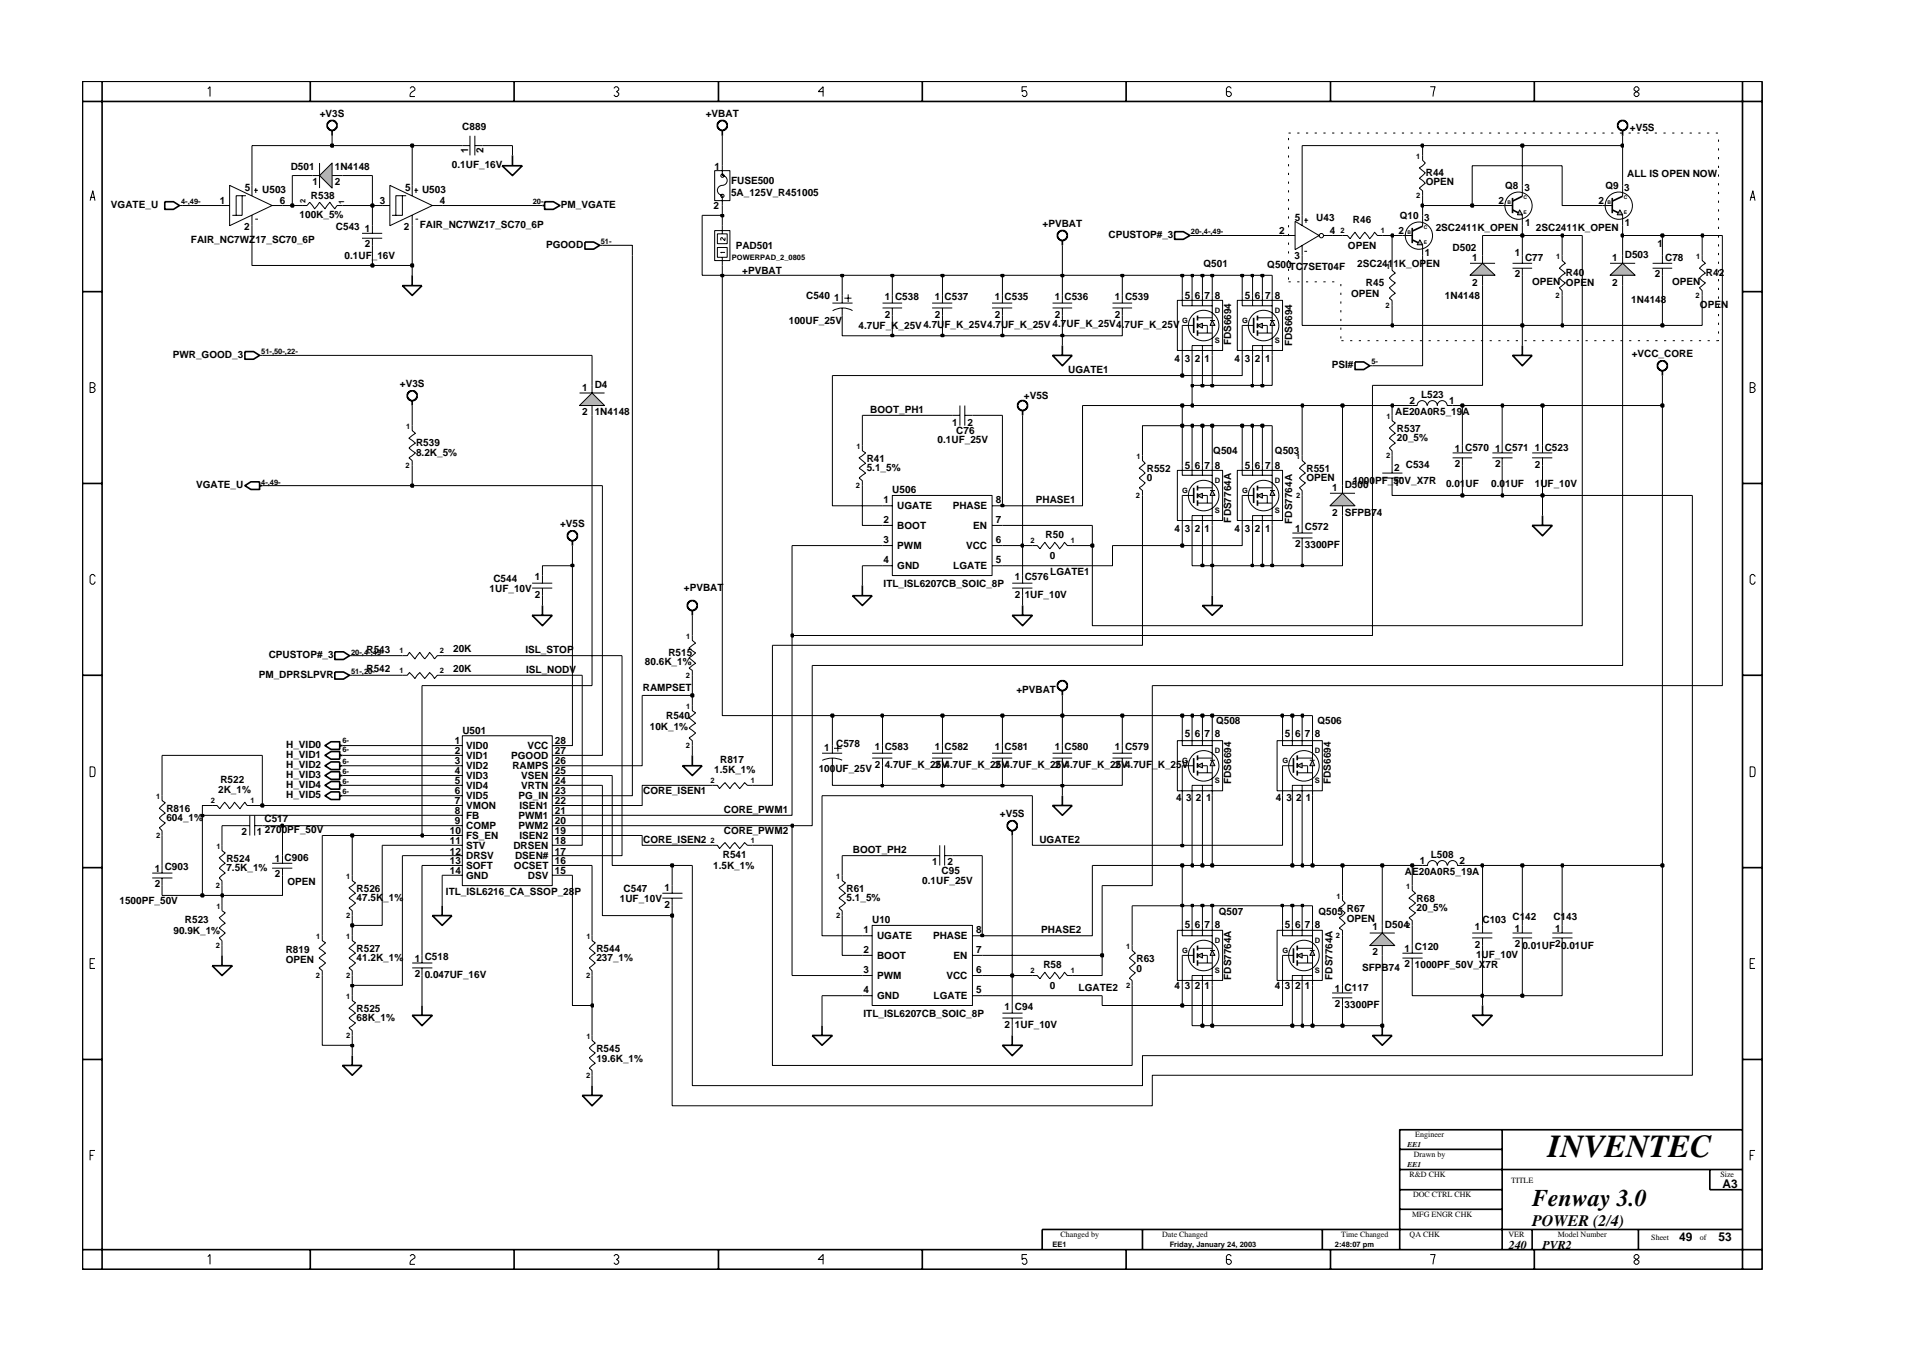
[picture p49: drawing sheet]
<svg xmlns="http://www.w3.org/2000/svg" width="297mm" height="210mm" viewBox="0 0 297 210" stroke-linecap="round" stroke-linejoin="round" font-family="sans-serif">
<defs><g id="words">
<text font-size="5" x="240.5" y="179.7">INVENTEC</text>
<text font-size="3.7" x="238" y="187.3">Fenway 3.0</text>
<text font-size="2.5" x="238" y="190.4">POWER (2/4)</text>
<g font-size="1.9">
<text x="267.6" y="184.6">A3</text>
<text x="234.4" y="194.1">240</text>
<text x="239.6" y="194.1">PVR2</text>
<text x="260.9" y="192.9">49</text>
<text x="267" y="192.9">53</text>
</g>
<g font-size="1.6">
<text x="49.7" y="18.1">+V3S</text>
<text x="71.8" y="20.2">C889</text>
<text x="72.8" y="23.8" transform="rotate(-90 72.8 23.8)">1</text>
<text x="75.1" y="23.8" transform="rotate(-90 75.1 23.8)">2</text>
<text x="109.6" y="18.1">+VBAT</text>
<text x="253.2" y="20.3">+V5S</text>
<text x="38" y="29.6">5</text>
<text x="40.8" y="30">U503</text>
<text x="45.2" y="26.5">D501</text>
<text x="48.5" y="28.8">1</text>
<text x="52" y="26.5">1N4148</text>
<text x="52" y="28.8">2</text>
<text x="62.9" y="29.6">5</text>
<text x="65.6" y="30">U503</text>
<text x="70.2" y="26.1">0.1UF_16V</text>
<text x="111" y="26.3">1</text>
<text x="113.6" y="28.6">FUSE500</text>
<text x="221.5" y="28.8">OPEN</text>
<text x="221.5" y="27.4">R44</text>
<text x="233.8" y="29.3">Q8</text>
<text x="236.8" y="29.7">3</text>
<text x="249.4" y="29.3">Q9</text>
<text x="252.3" y="29.7">3</text>
<text x="252.8" y="27.4">ALL IS OPEN NOW</text>
<text x="17.2" y="32.3">VGATE_U</text>
<text x="34.1" y="31.8">1</text>
<text x="37.9" y="35.7">2</text>
<text x="43.5" y="31.7">6</text>
<text x="46.5" y="33.8">100K_5%</text>
<text x="48.3" y="31">R538</text>
<text x="52.2" y="35.7">C543</text>
<text x="56.7" y="36">1</text>
<text x="59" y="31.8">3</text>
<text x="62.7" y="35.7">2</text>
<text x="65.2" y="35.4">FAIR_NC7WZ17_SC70_6P</text>
<text x="68.4" y="31.7">4</text>
<text x="87.1" y="32.3">PM_VGATE</text>
<text x="110.9" y="32.5">2</text>
<text x="113.6" y="30.4">5A_125V_R451005</text>
<text x="162" y="35.2">+PVBAT</text>
<text x="201.2" y="34.3">5</text>
<text x="204.5" y="34.4">U43</text>
<text x="210.2" y="34.6">R46</text>
<text x="217.5" y="34">Q10</text>
<text x="221.3" y="34.4">3</text>
<text x="223" y="35.8">2SC2411K_OPEN</text>
<text x="232.8" y="31.7">2</text>
<text x="236.9" y="35.2">1</text>
<text x="238.6" y="35.8">2SC2411K_OPEN</text>
<text x="248.4" y="31.7">2</text>
<text x="252.4" y="35.2">1</text>
<text x="29.7" y="37.8">FAIR_NC7WZ17_SC70_6P</text>
<text x="53.5" y="40.3">0.1UF_16V</text>
<text x="56.7" y="38.4">2</text>
<text x="84.8" y="38.5">PGOOD</text>
<text x="114.3" y="38.7">PAD501</text>
<text x="172.2" y="37">CPUSTOP#_3</text>
<text x="187" y="41.4">Q501</text>
<text x="196.9" y="41.7">Q500TC7SET04F</text>
<text x="198.7" y="36.4">2</text>
<text x="201.1" y="40.3">3</text>
<text x="206.6" y="36.3">4</text>
<text x="209.4" y="38.7">OPEN</text>
<text x="210.9" y="41.4">2SC2411K_OPEN</text>
<text x="217.3" y="36.3">2</text>
<text x="221.3" y="39.8">1</text>
<text x="225.7" y="39">D502</text>
<text x="228.7" y="40.5">1</text>
<text x="235.3" y="39.7">1</text>
<text x="236.9" y="40.5">C77</text>
<text x="250.5" y="40.5">1</text>
<text x="252.4" y="40.1">D503</text>
<text x="257.5" y="38.4">1</text>
<text x="258.7" y="40.5">C78</text>
<text x="115.3" y="42.6">+PVBAT</text>
<text x="125.3" y="46.5">C540</text>
<text x="129.6" y="46.8">1</text>
<text x="137.4" y="46.7">1 C538</text>
<text x="145.2" y="46.7">1 C537</text>
<text x="154.5" y="46.7">1 C535</text>
<text x="163.9" y="46.7">1 C536</text>
<text x="173.2" y="46.7">1 C539</text>
<text x="184.1" y="46.5">5</text>
<text x="185.6" y="46.5">6</text>
<text x="187.1" y="46.5">7</text>
<text x="188.8" y="46.5">8</text>
<text x="193.4" y="46.5">5</text>
<text x="194.9" y="46.5">6</text>
<text x="196.5" y="46.5">7</text>
<text x="198.1" y="46.5">8</text>
<text x="209.9" y="46.1">OPEN</text>
<text x="212.2" y="44.4">R45</text>
<text x="224.5" y="46.5">1N4148</text>
<text x="228.7" y="44.4">2</text>
<text x="235.3" y="43">2</text>
<text x="238" y="44.2">OPEN OPEN</text>
<text x="243.3" y="42.9">R40</text>
<text x="250.5" y="44.4">2</text>
<text x="253.4" y="47.1">1N4148</text>
<text x="257.1" y="43">2</text>
<text x="259.8" y="44.2">OPEN</text>
<text x="264.1" y="47.9">OPEN</text>
<text x="265" y="42.9">R42</text>
<text x="122.5" y="50.4">100UF_25V</text>
<text x="133.4" y="51.2">4.7UF_K_25V4.7UF_K_25V4.7UF_K_25V 4.7UF_K_25V4.7UF_K_25V</text>
<text x="137.4" y="49.4">2</text>
<text x="145.2" y="49.4">2</text>
<text x="154.5" y="49.4">2</text>
<text x="163.9" y="49.4">2</text>
<text x="173.2" y="49.4">2</text>
<text x="191.2" y="53.7" transform="rotate(-90 191.2 53.7)">FDS6694</text>
<text x="200.7" y="53.8" transform="rotate(-90 200.7 53.8)">FDS6694</text>
<text x="26.8" y="55.6">PWR_GOOD_3</text>
<text x="166" y="58">UGATE1</text>
<text x="182.5" y="56.2">4</text>
<text x="184.1" y="56.2">3</text>
<text x="185.6" y="56.2">2</text>
<text x="187.1" y="56.2">1</text>
<text x="191.8" y="56.2">4</text>
<text x="193.4" y="56.2">3</text>
<text x="194.9" y="56.2">2</text>
<text x="196.5" y="56.2">1</text>
<text x="206.9" y="57.1">PSI#</text>
<text x="253.5" y="55.4">+VCC_CORE</text>
<text x="62.1" y="60.1">+V3S</text>
<text x="90.5" y="64.5">2</text>
<text x="90.5" y="60.7">1</text>
<text x="92.4" y="60.3">D4</text>
<text x="92.4" y="64.5">1N4148</text>
<text x="135.2" y="64.2">BOOT_PH1</text>
<text x="159.1" y="62.1">+V5S</text>
<text x="216.7" y="64.5">AE20A0R5_19A</text>
<text x="219" y="62.8">2</text>
<text x="220.8" y="61.8">L523</text>
<text x="225.1" y="62.8">1</text>
<text x="64.6" y="70.8">8.2K_5%</text>
<text x="64.6" y="69.3">R539</text>
<text x="134.6" y="71.7">R41</text>
<text x="145.7" y="68.8">0.1UF_25V</text>
<text x="147.9" y="66.1">1</text>
<text x="148.6" y="67.4">C76</text>
<text x="150.3" y="66.1">2</text>
<text x="188.5" y="70.5">Q504</text>
<text x="198.1" y="70.5">Q503</text>
<text x="217" y="68.6">20_5%</text>
<text x="217" y="67.1">R537</text>
<text x="226" y="70.2">1 C570</text>
<text x="232.3" y="70.2">1 C571</text>
<text x="238.4" y="70">1 C523</text>
<text x="30.5" y="75.9">VGATE_U</text>
<text x="134.6" y="73.3">5.1_5%</text>
<text x="138.6" y="76.6">U506</text>
<text x="178.2" y="74.8">0</text>
<text x="178.2" y="73.3">R552</text>
<text x="184.1" y="72.9">5</text>
<text x="185.6" y="72.9">6</text>
<text x="187.1" y="72.9">7</text>
<text x="188.8" y="72.9">8</text>
<text x="193.4" y="72.9">5</text>
<text x="194.9" y="72.9">6</text>
<text x="196.5" y="72.9">7</text>
<text x="198.1" y="72.9">8</text>
<text x="203" y="73.3">R551</text>
<text x="203" y="74.8">OPEN</text>
<text x="207" y="76.2">1</text>
<text x="208.9" y="75.8">D500</text>
<text x="210.2" y="75.2">1000PF_50V_X7R</text>
<text x="216.6" y="75.6">1</text>
<text x="216.6" y="73.1">2</text>
<text x="218.4" y="72.7">C534</text>
<text x="224.6" y="75.6">0.01UF</text>
<text x="226" y="72.5">2</text>
<text x="231.7" y="75.6">0.01UF</text>
<text x="232.3" y="72.5">2</text>
<text x="238.4" y="75.6">1UF_10V</text>
<text x="238.4" y="72.7">2</text>
<text x="87" y="81.9">+V5S</text>
<text x="137.3" y="81.3">2</text>
<text x="137.3" y="78.2">1</text>
<text x="139.4" y="82.2">BOOT</text>
<text x="139.4" y="79.2">UGATE</text>
<text x="148" y="79.2">PHASE</text>
<text x="151.2" y="82.2">EN</text>
<text x="154.7" y="81.3">7</text>
<text x="154.7" y="78.2">8</text>
<text x="160.9" y="78.1">PHASE1</text>
<text x="162.4" y="83.6">R50</text>
<text x="182.5" y="82.6">4</text>
<text x="184.1" y="82.6">3</text>
<text x="185.6" y="82.6">2</text>
<text x="187.1" y="82.6">1</text>
<text x="191.2" y="81.2" transform="rotate(-90 191.2 81.2)">FDS7764A</text>
<text x="191.8" y="82.6">4</text>
<text x="193.4" y="82.6">3</text>
<text x="194.9" y="82.6">2</text>
<text x="196.5" y="82.6">1</text>
<text x="200.7" y="81.4" transform="rotate(-90 200.7 81.4)">FDS7764A</text>
<text x="201.2" y="82.6">1 C572</text>
<text x="207" y="80.1">2 SFPB74</text>
<text x="137.3" y="87.5">4</text>
<text x="137.3" y="84.3">3</text>
<text x="139.4" y="88.5">GND</text>
<text x="139.4" y="85.3">PWM</text>
<text x="148.1" y="88.5">LGATE</text>
<text x="150.1" y="85.3">VCC</text>
<text x="154.7" y="87.5">5</text>
<text x="154.7" y="84.3">6</text>
<text x="163.1" y="86.9">0</text>
<text x="163.2" y="89.4">LGATE1</text>
<text x="201.2" y="84.9">2</text>
<text x="202.7" y="85.2">3300PF</text>
<text x="76.1" y="92">1UF_10V</text>
<text x="76.7" y="90.4">C544</text>
<text x="83.1" y="90.2">1</text>
<text x="83.1" y="92.9">2</text>
<text x="106.2" y="91.8">+PVBAT</text>
<text x="137.3" y="91.2">ITL_ISL6207CB_SOIC_8P</text>
<text x="157.7" y="90.2">1 C576</text>
<text x="157.7" y="92.9">2</text>
<text x="159.2" y="92.9">1UF_10V</text>
<text x="56.9" y="101.4">R543</text>
<text x="70.4" y="101.3">20K</text>
<text x="81.6" y="101.4">ISL_STOP</text>
<text x="103.8" y="101.9">R515</text>
<text x="40.2" y="105.3">PM_DPRSLPVR</text>
<text x="41.7" y="102.3">CPUSTOP#_3</text>
<text x="56.9" y="104.4">R542</text>
<text x="70.4" y="104.4">20K</text>
<text x="81.7" y="104.6">ISL_NODV</text>
<text x="99.9" y="107.4">RAMPSET</text>
<text x="100.2" y="103.4">80.6K_1%</text>
<text x="157.9" y="107.7">+PVBAT</text>
<text x="101" y="113.5">10K_1%</text>
<text x="103.5" y="111.8">R540</text>
<text x="188.9" y="112.5">Q508</text>
<text x="204.7" y="112.5">Q506</text>
<text x="44.5" y="119.3">H_VID2</text>
<text x="44.5" y="116.2">H_VID0</text>
<text x="44.5" y="117.8">H_VID1</text>
<text x="70.6" y="115.7">1</text>
<text x="70.6" y="117.2">2</text>
<text x="70.6" y="118.7">3</text>
<text x="71.8" y="114.1">U501</text>
<text x="72.4" y="117.9">VID1</text>
<text x="72.4" y="119.5">VID2</text>
<text x="72.4" y="116.4">VID0</text>
<text x="79.4" y="117.9">PGOOD</text>
<text x="79.6" y="119.5">RAMPS</text>
<text x="81.9" y="116.4">VCC</text>
<text x="86.2" y="117.2">27</text>
<text x="86.2" y="118.7">26</text>
<text x="86.2" y="115.7">28</text>
<text x="111.9" y="118.5">R817</text>
<text x="127.2" y="119.9">100UF_25V</text>
<text x="128" y="116.7">1</text>
<text x="129.9" y="116">C578</text>
<text x="135.9" y="116.6">1 C583</text>
<text x="135.9" y="119.3">2</text>
<text x="137.4" y="119.3">4.7UF_K_25V4.7UF_K_25V4.7UF_K_25V4.7UF_K_25V4.7UF_K_25V</text>
<text x="145.2" y="116.6">1 C582</text>
<text x="145.2" y="119.3">2</text>
<text x="154.5" y="116.6">1 C581</text>
<text x="154.5" y="119.3">2</text>
<text x="163.9" y="116.6">1 C580</text>
<text x="163.9" y="119.3">2</text>
<text x="173.2" y="116.6">1 C579</text>
<text x="173.2" y="119.3">2</text>
<text x="184.1" y="114.5">5</text>
<text x="185.6" y="114.5">6</text>
<text x="187.1" y="114.5">7</text>
<text x="188.8" y="114.5">8</text>
<text x="199.6" y="114.5">5</text>
<text x="201.2" y="114.5">6</text>
<text x="202.7" y="114.5">7</text>
<text x="204.2" y="114.5">8</text>
<text x="33.9" y="123.2">2K_1%</text>
<text x="34.2" y="121.7">R522</text>
<text x="44.5" y="123.9">H_VID5</text>
<text x="44.5" y="122.4">H_VID4</text>
<text x="44.5" y="120.9">H_VID3</text>
<text x="70.6" y="120.3">4</text>
<text x="70.6" y="121.9">5</text>
<text x="70.6" y="123.4">6</text>
<text x="70.6" y="125">7</text>
<text x="72.4" y="121.1">VID3</text>
<text x="72.4" y="122.6">VID4</text>
<text x="72.4" y="124.2">VID5</text>
<text x="72.4" y="125.7">VMON</text>
<text x="80.5" y="124.2">PG_IN</text>
<text x="80.7" y="125.7">ISEN1</text>
<text x="81" y="121.1">VSEN</text>
<text x="81" y="122.6">VRTN</text>
<text x="86.2" y="121.9">24</text>
<text x="86.2" y="120.3">25</text>
<text x="86.2" y="125">22</text>
<text x="86.2" y="123.4">23</text>
<text x="99.9" y="123.4">CORE_ISEN1</text>
<text x="111" y="120.1">1.5K_1%</text>
<text x="182.7" y="124.4">4</text>
<text x="184.3" y="124.4">3</text>
<text x="185.8" y="124.4">2</text>
<text x="187.4" y="124.4">1</text>
<text x="191.2" y="121.8" transform="rotate(-90 191.2 121.8)">FDS6694</text>
<text x="198.2" y="124.4">4</text>
<text x="199.8" y="124.4">3</text>
<text x="201.4" y="124.4">2</text>
<text x="202.9" y="124.4">1</text>
<text x="206.7" y="121.8" transform="rotate(-90 206.7 121.8)">FDS6694</text>
<text x="25.9" y="127.6">604_1%</text>
<text x="25.9" y="126.2">R816</text>
<text x="37.5" y="129.8">2</text>
<text x="39.9" y="129.8">1</text>
<text x="41.1" y="127.6">C517</text>
<text x="41.2" y="129.4">2700PF_50V</text>
<text x="69.9" y="131.2">11</text>
<text x="69.9" y="129.6">10</text>
<text x="70.6" y="128">9</text>
<text x="70.6" y="126.5">8</text>
<text x="72.4" y="131.9">STV</text>
<text x="72.4" y="128.9">COMP</text>
<text x="72.4" y="127.2">FB</text>
<text x="72.4" y="130.4">FS_EN</text>
<text x="79.8" y="131.9">DRSEN</text>
<text x="80.5" y="127.2">PWM1</text>
<text x="80.5" y="128.9">PWM2</text>
<text x="80.7" y="130.4">ISEN2</text>
<text x="86.2" y="129.6">19</text>
<text x="86.2" y="126.5">21</text>
<text x="86.2" y="128">20</text>
<text x="86.2" y="131.2">18</text>
<text x="99.9" y="131">CORE_ISEN2</text>
<text x="112.5" y="126.3">CORE_PWM1</text>
<text x="112.5" y="129.6">CORE_PWM2</text>
<text x="155.3" y="126.9">+V5S</text>
<text x="161.5" y="131">UGATE2</text>
<text x="24.1" y="135.5">1 C903</text>
<text x="24.1" y="137.8">2</text>
<text x="35.2" y="135.4">7.5K_1%</text>
<text x="35.2" y="133.9">R524</text>
<text x="42.7" y="133.9">1 C906</text>
<text x="42.7" y="136.2">2</text>
<text x="44.6" y="137.4">OPEN</text>
<text x="69.9" y="134.3">13</text>
<text x="69.9" y="132.8">12</text>
<text x="69.9" y="135.8">14</text>
<text x="72.4" y="135">SOFT</text>
<text x="72.4" y="133.5">DRSV</text>
<text x="72.4" y="136.6">GND</text>
<text x="79.9" y="135">OCSET</text>
<text x="80" y="133.5">DSEN#</text>
<text x="82" y="136.6">DSV</text>
<text x="86.2" y="134.3">16</text>
<text x="86.2" y="132.8">17</text>
<text x="86.2" y="135.8">15</text>
<text x="110.8" y="135.1">1.5K_1%</text>
<text x="112.3" y="133.3">R541</text>
<text x="132.5" y="132.5">BOOT_PH2</text>
<text x="143.3" y="137.4">0.1UF_25V</text>
<text x="144.8" y="134.5">1</text>
<text x="146.3" y="135.8">C95</text>
<text x="147.2" y="134.5">2</text>
<text x="218.3" y="136">AE20A0R5_19A</text>
<text x="220.6" y="134.3">1</text>
<text x="222.3" y="133.3">L508</text>
<text x="226.8" y="134.3">2</text>
<text x="18.6" y="140.5">1500PF_50V</text>
<text x="28.7" y="143.4">R523</text>
<text x="55.4" y="138.5">R526</text>
<text x="55.4" y="140.1">47.5K_1%</text>
<text x="69.3" y="139.1">ITL_ISL6216_CA_SSOP_28P</text>
<text x="96.3" y="140.1">1UF_10V</text>
<text x="96.9" y="138.5">C547</text>
<text x="103.2" y="138.4">1</text>
<text x="103.2" y="141.1">2</text>
<text x="131.5" y="138.5">R61</text>
<text x="131.5" y="140.1">5.1_5%</text>
<text x="135.5" y="143.4">U10</text>
<text x="189.3" y="142.1">Q507</text>
<text x="204.8" y="142.1">Q505</text>
<text x="209.2" y="141.7">R67</text>
<text x="209.2" y="143.2">OPEN</text>
<text x="220.1" y="140.1">R68</text>
<text x="220.1" y="141.6">20_5%</text>
<text x="230.3" y="143.4">C103</text>
<text x="235" y="143">C142</text>
<text x="241.3" y="143">C143</text>
<text x="27" y="145.1">90.9K_1%</text>
<text x="44.4" y="148.1">R819</text>
<text x="44.4" y="149.6">OPEN</text>
<text x="55.4" y="149.4">41.2K_1%</text>
<text x="55.4" y="147.8">R527</text>
<text x="64.5" y="149.5">1 C518</text>
<text x="92.7" y="147.8">R544</text>
<text x="92.7" y="149.4">237_1%</text>
<text x="134.1" y="145">1</text>
<text x="134.1" y="148.1">2</text>
<text x="136.3" y="146">UGATE</text>
<text x="136.3" y="149">BOOT</text>
<text x="145" y="146">PHASE</text>
<text x="148.2" y="149">EN</text>
<text x="151.7" y="148.1">7</text>
<text x="151.7" y="145">8</text>
<text x="161.8" y="144.9">PHASE2</text>
<text x="176.6" y="149.5">R63</text>
<text x="184.1" y="144.2">5</text>
<text x="185.6" y="144.2">6</text>
<text x="187.1" y="144.2">7</text>
<text x="188.8" y="144.2">8</text>
<text x="199.6" y="144.2">5</text>
<text x="201.2" y="144.2">6</text>
<text x="202.7" y="144.2">7</text>
<text x="204.2" y="144.2">8</text>
<text x="213.2" y="148.4">2</text>
<text x="213.2" y="144.5">1 D504</text>
<text x="218.2" y="147.8">1 C120</text>
<text x="229.1" y="144.5">1</text>
<text x="229.1" y="147.3">2</text>
<text x="229.3" y="148.9">1UF_10V</text>
<text x="235.3" y="144.8">1</text>
<text x="235.3" y="147.1">2</text>
<text x="236.5" y="147.5">0.01UF 0.01UF</text>
<text x="241.6" y="144.8">1</text>
<text x="241.6" y="147.1">2</text>
<text x="64.5" y="151.7">2</text>
<text x="66" y="152">0.047UF_16V</text>
<text x="134.1" y="151.1">3</text>
<text x="134.1" y="154.3">4</text>
<text x="136.3" y="155.3">GND</text>
<text x="136.3" y="152.1">PWM</text>
<text x="145" y="155.3">LGATE</text>
<text x="147" y="152.1">VCC</text>
<text x="151.7" y="151.1">6</text>
<text x="151.7" y="154.3">5</text>
<text x="162.1" y="150.4">R58</text>
<text x="163.1" y="153.7">0</text>
<text x="167.6" y="153.9">LGATE2</text>
<text x="176.6" y="151">0</text>
<text x="182.5" y="153.7">4</text>
<text x="184.1" y="153.7">3</text>
<text x="185.6" y="153.7">2</text>
<text x="187.1" y="153.7">1</text>
<text x="191.2" y="152.2" transform="rotate(-90 191.2 152.2)">FDS7764A</text>
<text x="198.1" y="153.7">4</text>
<text x="199.6" y="153.7">3</text>
<text x="201.2" y="153.7">2</text>
<text x="202.7" y="153.7">1</text>
<text x="207" y="152.2" transform="rotate(-90 207 152.2)">FDS7764A</text>
<text x="207.4" y="154.1">1 C117</text>
<text x="211.6" y="150.8">SFPB74</text>
<text x="218.2" y="150.2">2</text>
<text x="219.8" y="150.4">1000PF_50V_X7R</text>
<text x="55.4" y="157.2">R525</text>
<text x="55.4" y="158.7">68K_1%</text>
<text x="134.1" y="158">ITL_ISL6207CB_SOIC_8P</text>
<text x="156.1" y="157">1 C94</text>
<text x="156.1" y="159.7">2</text>
<text x="157.7" y="159.7">1UF_10V</text>
<text x="207.4" y="156.4">2</text>
<text x="208.9" y="156.6">3300PF</text>
<text x="92.7" y="164.9">19.6K_1%</text>
<text x="92.7" y="163.4">R545</text>
</g>
<g font-size="1.2">
<text x="220" y="24.7">1</text>
<text x="28.1" y="31.8">4-,49-</text>
<text x="47.5" y="31.6" transform="rotate(-90 47.5 31.6)">2</text>
<text x="53.5" y="31.6" transform="rotate(-90 53.5 31.6)">1</text>
<text x="82.8" y="31.8">20-</text>
<text x="220" y="30.7">2</text>
<text x="93.3" y="37.9">51-</text>
<text x="113.7" y="40.3">POWERPAD_2_0805</text>
<text x="185" y="36.4">20-,4-,49-</text>
<text x="208.3" y="36.3">2</text>
<text x="214.5" y="36.3">1</text>
<text x="215.3" y="41.8">1</text>
<text x="241.8" y="40.2">1</text>
<text x="263.5" y="40.2">1</text>
<text x="215.3" y="47.9">2</text>
<text x="241.7" y="46.3">2</text>
<text x="263.4" y="46.3">2</text>
<text x="183.7" y="50.2">G</text>
<text x="188.8" y="53.4">S</text>
<text x="188.8" y="48.7">D</text>
<text x="193" y="50.2">G</text>
<text x="198.1" y="48.7">D</text>
<text x="198.1" y="53.4">S</text>
<text x="40.6" y="55">51-,50-,22-</text>
<text x="213" y="56.6">5-</text>
<text x="215.4" y="65.1">1</text>
<text x="63.1" y="66.6">1</text>
<text x="133" y="69.8">1</text>
<text x="176.6" y="71.3">1</text>
<text x="201.4" y="71.3">1</text>
<text x="215.3" y="71.1">2</text>
<text x="40.6" y="75.3">4-,49-</text>
<text x="63" y="72.7">2</text>
<text x="133" y="75.8">2</text>
<text x="176.5" y="77.4">2</text>
<text x="183.7" y="76.6">G</text>
<text x="188.8" y="75.1">D</text>
<text x="193" y="76.6">G</text>
<text x="198.1" y="75.1">D</text>
<text x="201.4" y="77.4">2</text>
<text x="188.8" y="79.8">S</text>
<text x="198.1" y="79.8">S</text>
<text x="160.1" y="84.3">2</text>
<text x="166.3" y="84.3">1</text>
<text x="54.6" y="101.7">20-,4-,49-</text>
<text x="62.1" y="101.4">1</text>
<text x="68.4" y="101.4">2</text>
<text x="106.6" y="99.2">1</text>
<text x="54.6" y="104.7">51-,20-</text>
<text x="62.1" y="104.6">1</text>
<text x="68.4" y="104.6">2</text>
<text x="106.5" y="105.3">2</text>
<text x="106.6" y="110.2">1</text>
<text x="53.2" y="118.7">6-</text>
<text x="53.2" y="115.5">6-</text>
<text x="53.2" y="116.9">6-</text>
<text x="106.5" y="116.3">2</text>
<text x="183.7" y="118.6">G</text>
<text x="188.8" y="117">D</text>
<text x="199.2" y="118.6">G</text>
<text x="204.2" y="117">D</text>
<text x="24.2" y="124.1">1</text>
<text x="32.7" y="124.7">2</text>
<text x="38.9" y="124.7">1</text>
<text x="53.2" y="123.4">6-</text>
<text x="53.2" y="120.3">6-</text>
<text x="53.2" y="121.8">6-</text>
<text x="110.4" y="121.7">2</text>
<text x="116.6" y="121.7">1</text>
<text x="188.8" y="121.7">S</text>
<text x="204.2" y="121.7">S</text>
<text x="24.2" y="130.2">2</text>
<text x="33.6" y="131.9">1</text>
<text x="110.4" y="131">2</text>
<text x="116.6" y="131">1</text>
<text x="33.6" y="137.9">2</text>
<text x="53.8" y="136.6">1</text>
<text x="129.9" y="136.6">1</text>
<text x="33.6" y="141.2">1</text>
<text x="53.8" y="142.6">2</text>
<text x="129.9" y="142.6">2</text>
<text x="207.6" y="139.7">1</text>
<text x="218.5" y="138.1">1</text>
<text x="33.6" y="147.3">2</text>
<text x="49.1" y="145.9">1</text>
<text x="53.8" y="145.9">1</text>
<text x="91.1" y="145.9">1</text>
<text x="174.9" y="147.4">1</text>
<text x="183.7" y="148.1">G</text>
<text x="188.8" y="146.6">D</text>
<text x="199.2" y="148.1">G</text>
<text x="204.2" y="146.6">D</text>
<text x="207.5" y="145.7">2</text>
<text x="218.5" y="144.2">2</text>
<text x="49.1" y="152">2</text>
<text x="53.8" y="155.2">1</text>
<text x="53.8" y="152">2</text>
<text x="91" y="152">2</text>
<text x="160.1" y="151.1">2</text>
<text x="166.3" y="151.1">1</text>
<text x="174.9" y="153.5">2</text>
<text x="188.8" y="151.2">S</text>
<text x="204.2" y="151.2">S</text>
<text x="53.8" y="161.3">2</text>
<text x="91.1" y="161.4">1</text>
<text x="91" y="167.5">2</text>
<text x="218.6" y="178.2">EE1</text>
<text x="219.6" y="179.8">Drawn by</text>
<text x="219.9" y="176.7">Engineer</text>
<text x="218.6" y="181.3">EE1</text>
<text x="219" y="182.9">R&amp;D CHK</text>
<text x="234.8" y="183.8">TITLE</text>
<text x="267.3" y="182.9">Size</text>
<text x="219.4" y="189.2">MFG ENGR CHK</text>
<text x="219.5" y="186">DOC CTRL CHK</text>
<text x="163.5" y="193.7">EE1</text>
<text x="164.8" y="192.2">Changed by</text>
<text x="180.6" y="192.2">Date Changed</text>
<text x="181.7" y="193.7">Friday, January 24, 2003</text>
<text x="207.4" y="193.7">2:48:07 pm</text>
<text x="208.4" y="192.2">Time Changed</text>
<text x="219" y="192.2">QA CHK</text>
<text x="234.3" y="192.2">VER</text>
<text x="242" y="192.2">Model Number</text>
<text x="256.5" y="192.7">Sheet</text>
<text x="264.1" y="192.7">of</text>
</g>
<g font-size=".8">
<text x="221.2" y="35.6">C</text>
<text x="234.2" y="31.7">B</text>
<text x="236.7" y="30.9">C</text>
<text x="236.7" y="33.3">E</text>
<text x="249.7" y="31.7">B</text>
<text x="252.3" y="33.3">E</text>
<text x="252.3" y="30.9">C</text>
<text x="218.6" y="36.4">B</text>
<text x="221.2" y="38">E</text>
</g>
</g></defs>
<g fill="none" stroke="#000" stroke-width=".16">
<path d="M59.4 31.9h1.2M60.6 28.8l6.6 3.1-6.6 3.2zM62.5 30.4v3.1h-1M63.1 30.4h-1.6v3.1h-.6M64 28.8v1.6M64 33.5v1.6M64.4 29.6h.6M64.5 34.1h.5M64.6 29.2v.8M67.2 31.9h1.5M147.9 64.5h1.2M149.1 63v3.1"/>
<path d="M149.9 64.5h1.2M149.9 63v3.1M206.6 76.6h3.9M208.6 75.5v1.1M208.6 78.6v1.5M54.3 101.9h.4M172.8 117h3.1M172.8 117.8h3.1M174.4 115.8v1.2M174.4 117.8v1.2M23.7 135.7h3.1M23.7 136.4h3.1"/>
<path d="M25.2 134.5v1.2M25.2 136.4v1.2M144.8 132.9h1.2M146 131.3v3.2M146.8 132.9h1.1M146.8 131.3v3.2M92 145.4v.7l.5 .4-.9 .8 .9 .8-.9 .8 .9 .7-.9 .8 .4 .4v.8M207 154.3h3.1M207 155h3.1M208.6 153.1v1.2M208.6 155v1.2"/>
</g>
<path d="M235 55.2h3l-1.5 1.6zM236.5 53.7v1.5M82.7 95.6h3.1l-1.5 1.6zM84.3 94.1v1.5M88.3 82.8l.2-.2a.55 .55 0 0 1 .9 .1l.3 .3v.5l-.5 .5h-.5l-.4-.3-.1-.2zM88.9 84v.8M52 101.3h1.4l.9 .6-.9 .6h-1.4zM127.7 159.4v1.5M126.2 160.9h3.1l-1.6 1.5z" fill="none" stroke="#000" stroke-width=".25"/>
<path d="M208.6 76.6l1.9 2h-3.9z" fill-rule="evenodd" fill="#b3b3b3" stroke="#000" stroke-width=".16"/>
<path d="M236.5 39.7v1.2M193 50.6h1.8M235 40.9h3M235 41.7h3M236.5 41.7v1.1M134 69.2v.8l.5 .4-1 .7 1 .9-1 .7 1 .8-1 .8 .5 .4v.8M200.8 82.8h3.1M200.8 83.6h3.1M202.3 81.6v1.2M202.3 83.6v1.2" fill="none" stroke="#000" stroke-width=".16"/>
<path d="M194.8 49.4v2.3M106 119h3.1l-1.5 1.5zM107.6 117.4v1.6M163.5 125.2h3.1l-1.6 1.5zM165 123.6v1.6" fill="none" stroke="#000" stroke-width=".25"/>
<path d="M197.6 49.8l.5 .8h-.8z" fill-rule="evenodd" fill="#b3b3b3" stroke="#000" stroke-width=".16"/>
<path d="M197.3 49.8h.8" fill="none" stroke="#000" stroke-width=".16"/>
<path d="M195.4 50.6l.7-.4v.8z" fill-rule="evenodd" fill="#b3b3b3" stroke="#000" stroke-width=".16"/>
<g fill="none" stroke="#000" stroke-width=".25">
<path d="M195.4 49v.8M195.4 50.2v.8M195.4 51.3v.9M210.5 56.2h1.4l.9 .6-.9 .6h-1.4zM63.4 61.1l.2-.2a.55 .55 0 0 1 .9 .1l.3 .2v.5l-.5 .5h-.5l-.4-.3-.1-.2zM64 62.2v.8M185.4 117.8v2.3M156.7 127.8l.1-.1a.55 .55 0 0 1 1 .1l.2 .2v.5l-.5 .5h-.5l-.4-.3-.1-.7zM157.3 129v.8M228.7 157.7h3.1l-1.5 1.7zM230.3 156.2v1.5M53.2 165.5h3l-1.5 1.6z"/>
<path d="M54.7 164v1.5"/>
</g>
<g fill="none" stroke="#000" stroke-width=".16">
<path d="M192.2 46.7h7v7.8h-7zM193 45.9v1.6h4.6M193 50.6v4.6M194.6 45.9v1.6M195.4 51.7h2.2M195.4 49.4h2.2M196.1 50.6h.8v1.1M196.1 45.9v1.6M196.1 53.7v1.5M197.6 45.9v3.9M197.6 50.6v4.6M197.6 53.7h-3v1.5"/>
<path d="M212.8 56.8h.4M183.7 119h1.7"/>
<circle cx="196.3" cy="50.6" r="2.37"/>
</g>
<path d="M188.3 118.1l.5 .9h-.8z" fill-rule="evenodd" fill="#b3b3b3" stroke="#000" stroke-width=".16"/>
<path d="M188 118.1h.8" fill="none" stroke="#000" stroke-width=".16"/>
<path d="M186 119l.8-.5v.8z" fill-rule="evenodd" fill="#b3b3b3" stroke="#000" stroke-width=".16"/>
<g fill="none" stroke="#000" stroke-width=".25">
<path d="M50.9 19.1l.3-.2a.55 .55 0 0 1 .9 .1l.3 .2v.5l-.6 .5h-.5l-.4-.3-.1-.2zM51.6 20.2v.9M78 25.8h3.1l-1.5 1.5zM79.6 24.1v1.7M84.3 31.9h.3M84.6 31.3h1.4l1 .6-1 .6h-1.4zM164.5 36h.1a.55 .55 0 0 1 1 .1l.2 .2-.1 .7-.4 .4h-.5l-.5-.6v-.5zM165 37.4v.7M186.8 94.1h3.1l-1.6 1.5zM188.3 92.6v1.5M50.5 115.8l.9-.6h1.4v1.2h-1.4zM50.5 119l.9-.6h1.4v1.2h-1.4z"/>
<path d="M52.8 115.8h.4M52.8 119h.4M186 117.4v.7M186 118.5v.8M186 119.7v.8M33 150h3.1l-1.6 1.6zM34.5 148.4v1.6M64 157.7h3.2l-1.6 1.7zM65.6 156.2v1.5M214.7 159.4v1.5M90.5 170.2h3.1l-1.6 1.6zM92 168.7v1.5"/>
<path d="M213.2 160.9h3.1l-1.6 1.5z"/>
</g>
<g fill="none" stroke="#000" stroke-width=".16">
<path d="M230.3 39.7v1.2M144.8 47.1h3.1M144.8 47.9h3.1M146.4 45.9v1.2M146.4 47.9v1.1M154.1 47.1h3.2M154.1 47.9h3.2M155.7 45.9v1.2M155.7 47.9v1.1M228.4 40.9h3.9M230.3 42.8v1.6M135.5 117.8h3.1"/>
<path d="M135.5 117h3.1M137.1 115.8v1.2M137.1 117.8v1.2M154.1 117.8h3.2M154.1 117h3.2M155.7 115.8v1.2M155.7 117.8v1.2M182.9 115.1h7v7.8h-7zM183.7 114.3v1.5h4.6M183.7 119v4.6M185.2 114.3v1.5M186 117.8h2.3"/>
<path d="M186.8 119h.8v1.1M186.8 114.3v1.5M188.3 114.3v3.8M188.3 119v4.6M186 120.1h2.3M186.8 122v1.6M188.3 122h-3.1v1.6M134 145.4h1.5M134 148.4h1.5M134 151.6h1.5M134 154.7h1.5M135.5 143.8h15.6v12.4h-15.6z"/>
<path d="M151.1 145.4h1.5M151.1 148.4h1.5M151.1 151.6h1.5M151.1 154.7h1.5M175.9 146.9v.8l.5 .4-.9 .8 .9 .7-.9 .8 .9 .7-.9 .9 .4 .3v.8M228.7 145h3.1M228.7 145.7h3.1M230.3 143.8v1.2M230.3 145.7v1.2"/>
<circle cx="187" cy="119" r="2.37"/>
</g>
<path d="M228.4 42.8l1.9-1.9 2 1.9z" fill-rule="evenodd" fill="#b3b3b3" stroke="#000" stroke-width=".16"/>
<path d="M185.4 147.3v2.3" fill="none" stroke="#000" stroke-width=".25"/>
<path d="M183.7 148.4h1.7" fill="none" stroke="#000" stroke-width=".16"/>
<path d="M188.3 147.7l.5 .7h-.8z" fill-rule="evenodd" fill="#b3b3b3" stroke="#000" stroke-width=".16"/>
<path d="M188 147.7h.8" fill="none" stroke="#000" stroke-width=".16"/>
<path d="M186 148.4l.8-.3v.8z" fill-rule="evenodd" fill="#b3b3b3" stroke="#000" stroke-width=".16"/>
<path d="M200.9 117.8v2.3M186 146.9v.8M186 148.1v.8M186 149.2v.8" fill="none" stroke="#000" stroke-width=".25"/>
<g fill="none" stroke="#000" stroke-width=".16">
<path d="M199.2 119h1.7M182.9 144.5h7v7.8h-7zM183.7 143.8v1.6h4.6M183.7 148.4v4.7M185.2 143.8v1.6M186 149.6h2.3M186 147.3h2.3M186.8 148.4h.8v1.2M186.8 143.8v1.6M186.8 151.6v1.5M188.3 143.8v3.9M188.3 148.4v4.7"/>
<path d="M188.3 151.6h-3.1v1.5M241.2 145h3.1M241.2 145.7h3.1M242.7 143.8v1.2M242.7 145.7v1.2"/>
<circle cx="187" cy="148.5" r="2.37"/>
</g>
<path d="M203.9 118.1l.3 .9h-.7z" fill-rule="evenodd" fill="#b3b3b3" stroke="#000" stroke-width=".16"/>
<path d="M203.5 118.1h.7" fill="none" stroke="#000" stroke-width=".16"/>
<path d="M201.5 119l.8-.5v.8z" fill-rule="evenodd" fill="#b3b3b3" stroke="#000" stroke-width=".16"/>
<path d="M185.4 75.8v2.4M201.5 117.4v.7M201.5 118.5v.8M201.5 119.7v.8" fill="none" stroke="#000" stroke-width=".25"/>
<g fill="none" stroke="#000" stroke-width=".16">
<path d="M56.2 36.3h3.2M56.2 37h3.2M57.9 35.1v1.2M57.9 37v1.1M242.7 39.7v.8l.5 .4-.9 .8 .9 .7-.9 .8 .9 .8-.9 .7 .4 .4v.8M64 66.1v.8l.5 .4-1 .8 1 .7-1 .8 1 .8-1 .7 .5 .5v.7M183.7 77h1.7M198.4 115.1h7v7.8h-7zM199.2 114.3v1.5h4.7M199.2 119v4.6M200.8 114.3v1.5M201.5 117.8h2.4"/>
<path d="M202.3 119h.8v1.1M202.3 114.3v1.5M203.9 114.3v3.8M203.9 119v4.6M201.5 120.1h2.4M202.3 122v1.6M203.9 122h-3.1v1.6"/>
<circle cx="202.6" cy="119" r="2.37"/>
</g>
<path d="M188.3 76.2l.5 .8h-.8z" fill-rule="evenodd" fill="#b3b3b3" stroke="#000" stroke-width=".16"/>
<path d="M188 76.2h.8" fill="none" stroke="#000" stroke-width=".16"/>
<path d="M186 77l.8-.4v.8z" fill-rule="evenodd" fill="#b3b3b3" stroke="#000" stroke-width=".16"/>
<path d="M62.5 44.4h3.1l-1.6 1.5zM64 42.8v1.6M186 75.5v.7M186 76.6v.8M186 77.7v.9M107 93.6l.1-.1a.55 .55 0 0 1 1 .1l.2 .2v.5l-.5 .5h-.5l-.4-.3-.1-.7zM107.6 94.8v.8M164.5 105.9h.1a.55 .55 0 0 1 1 .1l.2 .3-.1 .6-.4 .4h-.5l-.5-.5v-.5zM165 107.3v.7" fill="none" stroke="#000" stroke-width=".25"/>
<g fill="none" stroke="#000" stroke-width=".16">
<path d="M199.2 36.6h2M201.2 34.4l3.7 2.2-3.7 2.2zM202.3 33.5v1.6M202.3 38.1v1.6M202.6 34.2h.6M202.6 39h.5M202.9 33.9v.7M205.7 36.6h1.3M92 59.9v1.2M90 61.1h3.9M92 63v1.5M137.1 78.6h1.5"/>
<path d="M138.6 77h15.5v12.4h-15.5zM154.1 78.6h1.6M182.9 73.1h7v7.8h-7zM183.7 72.3v1.5h4.6M183.7 77v4.6M185.2 72.3v1.5M186 78.2h2.3M186 75.8h2.3M186.8 77h.8v1.2M186.8 72.3v1.5M188.3 72.3v3.9M188.3 77v4.6"/>
<path d="M107.6 98.7v.8l.5 .4-1.1 .8 1.1 .7-1.1 .8 1.1 .9-1.1 .7 .6 .4v.7M137.1 81.6h1.5M137.1 84.8h1.5M137.1 87.9h1.5M154.1 81.6h1.6M154.1 84.8h1.6M154.1 87.9h1.6M186.8 80.1v1.5M188.3 80.1h-3.1v1.5M34.5 131.3v.9l.5 .3-.9 .8 .9 .8-.9 .8 .9 .8-.9 .7 .4 .4v.8M208.6 139.1v.8l.4 .4-.9 .8 .9 .7-.9 .8 .9 .8-.9 .8 .5 .3v.9M221 134.5h.8a.76 .76 0 0 1 .7-.8 .76 .76 0 0 1 .8 .8 .76 .76 0 0 1 .8-.8 .76 .76 0 0 1 .7 .8"/>
<path d="M224.9 134.5a.76 .76 0 0 1 .8-.8 .76 .76 0 0 1 .7 .8h.8M54.7 145.4v.7l.5 .4-1 .8 1 .8-1 .8 1 .7-1 .8 .5 .4v.8M155.7 157.4h3.2M155.7 158.2h3.2M157.3 156.2v1.2M157.3 158.2v1.2M160.4 151.6h.7l.5 .5 .7-1 .8 1 .8-1 .7 1 .8-1 .4 .5h.8M217.9 148.1h3.1M217.9 148.9h3.1M219.4 146.9v1.2M219.4 148.9v1.1"/>
<circle cx="205.3" cy="36.6" r=".34"/>
<circle cx="187" cy="77" r="2.37"/>
</g>
<path d="M92 61.1l1.9 1.9h-3.9z" fill-rule="evenodd" fill="#b3b3b3" stroke="#000" stroke-width=".16"/>
<path d="M252.1 39.7v1.2M250.1 40.9h3.9M252.1 42.8v1.6M231.8 70.4h3.2M231.8 71.1h3.2M233.4 69.2v1.2M233.4 71.1v1.2M130.8 136v.8l.5 .4-1 .7 1 .9-1 .7 1 .8-1 .8 .5 .4v.8" fill="none" stroke="#000" stroke-width=".16"/>
<path d="M250.1 42.8l2-1.9 1.9 1.9z" fill-rule="evenodd" fill="#b3b3b3" stroke="#000" stroke-width=".16"/>
<path d="M25.6 31.3h1.4l.9 .6-.9 .6h-1.4zM257.8 56.2a.55 .55 0 0 1 1 .1l.2 .3-.1 .6-.4 .4h-.5l-.5-.5v-.5zM258.3 57.6v.7" fill="none" stroke="#000" stroke-width=".25"/>
<path d="M27.9 31.9h.4M212.8 145h3.9M214.7 143.8v1.2M214.7 146.9v1.5" fill="none" stroke="#000" stroke-width=".16"/>
<path d="M212.8 146.9l1.9-1.9 2 1.9z" fill-rule="evenodd" fill="#b3b3b3" stroke="#000" stroke-width=".16"/>
<g fill="none" stroke="#000" stroke-width=".16">
<path d="M236.5 28.8v1.7M214.7 74.3h3.2M214.7 73.5h3.2M216.3 72.3v1.2M216.3 74.3v1.2M62.5 101.9h.8l.3-.5 .9 1 .7-1 .8 1 .7-1 .8 1 .4-.5h.8M144.8 117h3.1M144.8 117.8h3.1M146.4 115.8v1.2M146.4 117.8v1.2M110.7 131.3h.7l.4 .5 .8-.9 .8 .9 .8-.9 .7 .9 .8-.9 .4 .4h.8"/>
<circle cx="235.9" cy="32" r="2.12"/>
</g>
<path d="M235 30.7v2.4M235 32.6l1.5 .8M236.5 30.5l-1.5 .8" fill="none" stroke="#000" stroke-width=".25"/>
<path d="M236.1 32.6l.4 .8h-.8z" fill-rule="evenodd" fill="#b3b3b3" stroke="#000" stroke-width=".16"/>
<path d="M233.4 31.9h1.6M236.5 33.4v1.7M199.2 148.4h1.7" fill="none" stroke="#000" stroke-width=".16"/>
<path d="M200.9 147.3v2.3" fill="none" stroke="#000" stroke-width=".25"/>
<path d="M203.9 147.7l.3 .7h-.7z" fill-rule="evenodd" fill="#b3b3b3" stroke="#000" stroke-width=".16"/>
<path d="M203.5 147.7h.7" fill="none" stroke="#000" stroke-width=".16"/>
<path d="M201.5 148.4l.8-.3v.8z" fill-rule="evenodd" fill="#b3b3b3" stroke="#000" stroke-width=".16"/>
<g fill="none" stroke="#000" stroke-width=".25">
<path d="M251.4 19.1l.3-.2a.55 .55 0 0 1 .9 .1l.2 .2v.5l-.5 .5h-.5l-.4-.3-.1-.2zM250.5 30.7v2.4M250.5 32.6l1.6 .8M252.1 20.2v.9M252.1 30.5l-1.6 .8M38 75.5l1-.6h1.3v1.1h-1.3zM40.3 75.5h.5M132.4 92.6h3.1l-1.5 1.5zM134 90.9v1.7M50.5 117.4l.9-.6h1.4v1.2h-1.4zM52.8 117.4h.4M50.5 123.6l.9-.6h1.4v1.2h-1.4z"/>
<path d="M52.8 123.6h.4M201.5 146.9v.8M201.5 148.1v.8M201.5 149.2v.8"/>
</g>
<g fill="none" stroke="#000" stroke-width=".16">
<path d="M46.9 31.9h.8l.4-.5 .8 1 .7-1 .9 1 .8-1 .7 1 .4-.5h.8M252.1 28.8v1.7M219.4 63h.8a.76 .76 0 0 1 .7-.8 .76 .76 0 0 1 .8 .8M221.8 63a.76 .76 0 0 1 .7-.8 .76 .76 0 0 1 .8 .8 .76 .76 0 0 1 .8-.8 .76 .76 0 0 1 .7 .8h.9M225.7 70.4h3M225.7 71.1h3M227.2 69.2v1.2M227.2 71.1v1.2M70.2 115.8h1.6M70.2 117.4h1.6M70.2 119h1.6M71.8 114.3h14v23.3h-14z"/>
<path d="M85.8 115.8h1.5M85.8 117.4h1.5M85.8 119h1.5M127.7 117h3.1M129.3 115.8v1.2M129.3 117.8v1.2M129.6 116.3h1.2M130.2 115.7v1.1M130.8 118.1a3.7 3.7 0 0 0-3.1 0M70.2 120.5h1.6M70.2 122h1.6M70.2 123.6h1.6"/>
<path d="M70.2 129.8h1.6M70.2 125.2h1.6M70.2 126.7h1.6M70.2 128.3h1.6M70.2 132.9h1.6M70.2 131.3h1.6M70.2 134.5h1.6M70.2 136h1.6M85.8 120.5h1.5M85.8 122h1.5M85.8 123.6h1.5M85.8 129.8h1.5"/>
<path d="M85.8 125.2h1.5M85.8 126.7h1.5M85.8 128.3h1.5M85.8 132.9h1.5M85.8 131.3h1.5M85.8 134.5h1.5M85.8 136h1.5M102.9 138.8h3.1M102.9 139.5h3.1M104.4 137.6v1.2M104.4 139.5v1.2M50.1 145.4v.7l.5 .4-1 .8 1 .8-1 .8 1 .7-1 .8 .5 .4v.8"/>
<path d="M54.7 154.7v.8l.5 .3-1 .8 1 .8-1 .8 1 .7-1 .8 .5 .4v.8M198.4 144.5h7v7.8h-7zM199.2 143.8v1.6h4.7M199.2 148.4v4.7M200.8 143.8v1.6M201.5 149.6h2.4M201.5 147.3h2.4M202.3 148.4h.8v1.2M202.3 143.8v1.6M202.3 151.6v1.5M203.9 143.8v3.9M203.9 148.4v4.7"/>
<path d="M203.9 151.6h-3.1v1.5M92 160.9v.7l.5 .5-.9 .7 .9 .8-.9 .8 .9 .8-.9 .8 .4 .3v.8"/>
<circle cx="251.5" cy="32" r="2.12"/>
<circle cx="202.6" cy="148.5" r="2.37"/>
</g>
<path d="M251.7 32.6l.4 .8h-.9z" fill-rule="evenodd" fill="#b3b3b3" stroke="#000" stroke-width=".16"/>
<path d="M248.9 31.9h1.6M252.1 33.4v1.7M193 77h1.8" fill="none" stroke="#000" stroke-width=".16"/>
<path d="M194.8 75.8v2.4M67.2 142.3h3l-1.5 1.5zM68.7 140.7v1.6" fill="none" stroke="#000" stroke-width=".25"/>
<path d="M197.6 76.2l.5 .8h-.8z" fill-rule="evenodd" fill="#b3b3b3" stroke="#000" stroke-width=".16"/>
<path d="M197.3 76.2h.8" fill="none" stroke="#000" stroke-width=".16"/>
<path d="M195.4 77l.7-.4v.8z" fill-rule="evenodd" fill="#b3b3b3" stroke="#000" stroke-width=".16"/>
<path d="M219.4 35.4v2.4M219.4 37.3l1.6 .7M221 35.2l-1.6 .7M195.4 75.5v.7M195.4 76.6v.8M195.4 77.7v.9" fill="none" stroke="#000" stroke-width=".25"/>
<g fill="none" stroke="#000" stroke-width=".16">
<path d="M221 33.5v1.7M192.2 73.1h7v7.8h-7zM193 72.3v1.5h4.6M193 77v4.6M194.6 72.3v1.5M195.4 78.2h2.2M195.4 75.8h2.2M196.1 77h.8v1.2M196.1 72.3v1.5M197.6 72.3v3.9M197.6 77v4.6M196.1 80.1v1.5"/>
<path d="M197.6 80.1h-3v1.5"/>
<circle cx="220.4" cy="36.6" r="2.12"/>
<circle cx="196.3" cy="77" r="2.37"/>
</g>
<path d="M220.6 37.3l.4 .7h-.8z" fill-rule="evenodd" fill="#b3b3b3" stroke="#000" stroke-width=".16"/>
<g fill="none" stroke="#000" stroke-width=".16">
<path d="M34.5 31.9h1.2M35.7 28.8l6.6 3.1-6.6 3.2zM37.6 30.4v3.1h-.9M38.2 30.4h-1.5v3.1h-.6M39.1 28.8v1.6M39.1 33.5v1.6M39.5 29.6h.6M39.7 34.1h.4M39.7 29.2v.8M42.3 31.9h1.6M48.5 27.3h1.1M49.6 25.3v3.9"/>
<path d="M51.6 27.3h1.6M217.9 36.6h1.5M221 38v1.7M258.3 39.7v1.2M256.7 40.9h3.1M256.7 41.7h3.1M258.3 41.7v1.1M33 125.2h.7l.4 .5 .8-1.1 .8 1.1 .7-1.1 .9 1.1 .7-1.1 .4 .6h.7"/>
</g>
<path d="M51.6 25.3v3.9l-2-1.9z" fill-rule="evenodd" fill="#b3b3b3" stroke="#000" stroke-width=".16"/>
<g fill="none" stroke="#000" stroke-width=".16">
<path d="M129.3 47.1h3.1M130.8 45.9v1.2M130.8 47.9v1.1M131.2 46.3h1.1M131.8 45.7v1.2M132.4 48.3a3 3 0 0 0-3 0M163.5 47.1h3.1M163.5 47.9h3.1M165 45.9v1.2M165 47.9v1.1M183.7 50.6h1.7M216.3 64.5v.9l.5 .3-1 .8 1 .8-1 .8 1 .7-1 .8 .5 .4v.8"/>
<path d="M160.4 84.8h.7l.5 .5 .7-1 .8 1 .8-1 .7 1 .8-1 .4 .5h.8M54.7 136v.8l.5 .4-1 .7 1 .9-1 .7 1 .8-1 .8 .5 .4v.8"/>
</g>
<path d="M185.4 49.4v2.3M155.7 162.4h3.2l-1.6 1.6zM157.3 160.9v1.5" fill="none" stroke="#000" stroke-width=".25"/>
<path d="M188.3 49.8l.5 .8h-.8z" fill-rule="evenodd" fill="#b3b3b3" stroke="#000" stroke-width=".16"/>
<path d="M188 49.8h.8" fill="none" stroke="#000" stroke-width=".16"/>
<path d="M186 50.6l.8-.4v.8z" fill-rule="evenodd" fill="#b3b3b3" stroke="#000" stroke-width=".16"/>
<g fill="none" stroke="#000" stroke-width=".25">
<path d="M111.5 19.1l.3-.2a.55 .55 0 0 1 .9 .1l.3 .2v.5l-.5 .5h-.5l-.5-.3-.1-.2zM90.9 37.6h1.3l1 .5-1 .6h-1.3zM112.2 20.2v.9M182.5 36h1.3l1.1 .6-1.1 .6h-1.3zM38 54.6h1.4l.9 .6-.9 .6h-1.4zM163.5 55.2h3.1l-1.6 1.6zM165 53.7v1.5M186 49v.8M186 50.2v.8M186 51.3v.9M158.2 62.6l.2-.2a.55 .55 0 0 1 1 .1l.2 .3v.5l-.5 .5h-.5l-.4-.4-.1-.1zM158.9 63.8v.7"/>
<path d="M157.3 95.6h3.1l-1.5 1.6zM158.9 94.1v1.5M238 81.6h3.2l-1.6 1.6zM239.6 80.1v1.5M52 104.4h1.4l.9 .5-.9 .6h-1.4zM50.5 120.5l.9-.6h1.4v1.2h-1.4zM50.5 122l.9-.6h1.4v1.2h-1.4zM52.8 120.5h.4M52.8 122h.4"/>
</g>
<g fill="none" stroke="#000" stroke-width=".16">
<path d="M71.8 22.6h1.2M73 21.1v3M73.8 22.6h1.2M73.8 21.1v3M93.2 38.1h.4M111 35.8h2.4v4.7h-2.4zM111 26.5h2.4v4.7h-2.4zM111.4 38.5h1.6v1.5h-1.6zM111.4 36.3h1.6v1.6h-1.6zM112.2 25.8v1.5a.76 .76 0 0 1 .8 .7 .76 .76 0 0 1-.8 .8 .76 .76 0 0 0-.8 .8 .76 .76 0 0 0 .8 .7M112.2 30.4v1.5M112.2 35.1v1.2"/>
<path d="M112.2 40v1.2M112.6 36.9v.5l-.4-.5h-.2v.2v.3M112.6 39.2h-.6l.1 .1M184.9 36.6h.3M208.6 36.6h.7l.4 .5 .8-1 .8 1 .7-1 .8 1 .8-1 .4 .5h.7M221 24.1v.8l.4 .4-.9 .8 .9 .8-.9 .8 .9 .8-.9 .7 .5 .4v.8M264.4 39.7v.8l.6 .4-1 .8 1 .7-1 .8 1 .8-1 .7 .4 .4v.8M40.3 55.2h.5M137.1 47.1h3.1M137.1 47.9h3.1M138.6 45.9v1.2M138.6 47.9v1.1"/>
<path d="M172.8 47.1h3.1M172.8 47.9h3.1M174.4 45.9v1.2M174.4 47.9v1.1M182.9 46.7h7v7.8h-7zM183.7 45.9v1.6h4.6M183.7 50.6v4.6M185.2 45.9v1.6M186 51.7h2.3M186 49.4h2.3M186.8 50.6h.8v1.1M186.8 45.9v1.6"/>
<path d="M186.8 53.7v1.5M188.3 45.9v3.9M188.3 50.6v4.6M188.3 53.7h-3.1v1.5M216.3 41.2v.8l.5 .4-1 .8 1 .8-1 .7 1 .9-1 .7 .5 .4v.8M177.5 70.8v.8l.4 .4-.9 .7 .9 .8-.9 .8 .9 .7-.9 .8 .5 .4v.8M202.3 70.8v.8l.5 .4-.9 .7 .9 .8-.9 .8 .9 .7-.9 .8 .4 .4v.8M238 70.4h3.2M238 71.1h3.2M239.6 69.2v1.2M239.6 71.1v1.2M262.9 77v90.1h-83.9v4.7h-74.6v-29.5"/>
<path d="M82.7 90.6h3.1M82.7 91.4h3.1M84.3 89.4v1.2M84.3 91.4v1.2M157.3 90.6h3.1M157.3 91.4h3.1M158.9 89.4v1.2M158.9 91.4v1.2M54.3 104.9h.4M62.5 104.9h.8l.3-.4 .9 .9 .7-.9 .8 .9 .7-.9 .8 .9 .4-.5h.8M107.6 109.7v.7l.5 .4-1.1 .7 1.1 .9-1.1 .7 1.1 .8-1.1 .8 .6 .4v.7M163.5 117h3.1"/>
<path d="M163.5 117.8h3.1M165 115.8v1.2M165 117.8v1.2M25.2 123.6v.8l.5 .3-.9 .9 .9 .7-.9 .8 .9 .8-.9 .7 .4 .4v.8M37.6 128.3h1.2M38.8 126.7v3.1M39.6 128.3h1.2M39.6 126.7v3.1M42.3 134.1h3.1M42.3 134.9h3.1M43.9 132.9v1.2M43.9 134.9v1.1"/>
<path d="M107.6 134.5v34.2h69.9v-4.7h80.8v-29.5M110.7 122h.7l.4 .5 .8-.9 .8 .9 .8-.9 .7 .9 .8-.9 .4 .4h.8M120 131.3v34.2h55.9v-12.4M219.4 137.6v.8l.5 .4-1 .7 1 .8-1 .8 1 .7-1 .8 .5 .4v.8M34.5 140.7v.8l.5 .3-.9 .8 .9 .8-.9 .8 .9 .8-.9 .7 .4 .4v.8M50.1 151.6v10.8h4.6v1.6M64 149.6h3.2M64 150.4h3.2M65.6 148.4v1.2M65.6 150.4v1.2M235 145h3M235 145.7h3"/>
<path d="M236.5 143.8v1.2M236.5 145.7v1.2M92 167.1v1.6"/>
<circle cx="112.2" cy="30.4" r=".25"/>
<circle cx="112.2" cy="27.3" r=".25"/>
<circle cx="187" cy="50.6" r="2.37"/>
</g>
<path d="M54.6 162.3h.3v.3h-.3z" fill-rule="evenodd" fill="#c2c2c2" stroke="#000" stroke-width=".25"/>
<path d="M54.6 162.3h.3v.3h-.3z" fill="none" stroke="#000" stroke-width=".25"/>
<path d="M92 156.2v4.7M127.7 154.7v4.7M157.3 159.4v1.5M185.2 153.1v6.3h1.6M54.7 160.9v1.5" fill="none" stroke="#000" stroke-width=".16"/>
<path d="M186.6 159.2h.4v.3h-.4z" fill-rule="evenodd" fill="#c2c2c2" stroke="#000" stroke-width=".25"/>
<path d="M186.6 159.2h.4v.3h-.4z" fill="none" stroke="#000" stroke-width=".25"/>
<path d="M186.8 153.1v6.3h1.5" fill="none" stroke="#000" stroke-width=".16"/>
<path d="M188.2 159.2h.3v.3h-.3z" fill-rule="evenodd" fill="#c2c2c2" stroke="#000" stroke-width=".25"/>
<path d="M188.2 159.2h.3v.3h-.3z" fill="none" stroke="#000" stroke-width=".25"/>
<path d="M188.3 153.1v6.3h12.5" fill="none" stroke="#000" stroke-width=".16"/>
<path d="M200.6 159.2h.3v.3h-.3z" fill-rule="evenodd" fill="#c2c2c2" stroke="#000" stroke-width=".25"/>
<path d="M200.6 159.2h.3v.3h-.3z" fill="none" stroke="#000" stroke-width=".25"/>
<path d="M200.8 153.1v6.3h1.5" fill="none" stroke="#000" stroke-width=".16"/>
<path d="M202.2 159.2h.3v.3h-.3z" fill-rule="evenodd" fill="#c2c2c2" stroke="#000" stroke-width=".25"/>
<path d="M202.2 159.2h.3v.3h-.3z" fill="none" stroke="#000" stroke-width=".25"/>
<path d="M202.3 153.1v6.3h1.6" fill="none" stroke="#000" stroke-width=".16"/>
<path d="M203.7 159.2h.4v.3h-.4z" fill-rule="evenodd" fill="#c2c2c2" stroke="#000" stroke-width=".25"/>
<path d="M203.7 159.2h.4v.3h-.4z" fill="none" stroke="#000" stroke-width=".25"/>
<path d="M203.9 153.1v6.3h4.7" fill="none" stroke="#000" stroke-width=".16"/>
<path d="M208.4 159.2h.3v.3h-.3z" fill-rule="evenodd" fill="#c2c2c2" stroke="#000" stroke-width=".25"/>
<path d="M208.4 159.2h.3v.3h-.3z" fill="none" stroke="#000" stroke-width=".25"/>
<path d="M208.6 156.2v3.2h6.1" fill="none" stroke="#000" stroke-width=".16"/>
<path d="M214.6 159.2h.3v.3h-.3z" fill-rule="evenodd" fill="#c2c2c2" stroke="#000" stroke-width=".25"/>
<path d="M214.6 159.2h.3v.3h-.3z" fill="none" stroke="#000" stroke-width=".25"/>
<path d="M88.9 136v20.2h3.1M65.6 151.6v4.6M214.7 148.4v11" fill="none" stroke="#000" stroke-width=".16"/>
<path d="M91.9 156.1h.2v.3h-.2z" fill-rule="evenodd" fill="#c2c2c2" stroke="#000" stroke-width=".25"/>
<path d="M91.9 156.1h.2v.3h-.2z" fill="none" stroke="#000" stroke-width=".25"/>
<path d="M92 151.6v4.6M157.3 151.6v4.6M171.2 154.7v1.5h12.5" fill="none" stroke="#000" stroke-width=".16"/>
<path d="M183.5 156.1h.3v.3h-.3z" fill-rule="evenodd" fill="#c2c2c2" stroke="#000" stroke-width=".25"/>
<path d="M183.5 156.1h.3v.3h-.3z" fill="none" stroke="#000" stroke-width=".25"/>
<path d="M54.7 153.1v1.6M127.7 154.7h6.3M152.6 154.7h18.6M183.7 153.1v3.1h15.5v-3.1M219.4 150v4.7h10.9v1.5" fill="none" stroke="#000" stroke-width=".16"/>
<path d="M230.2 154.5h.2v.4h-.2z" fill-rule="evenodd" fill="#c2c2c2" stroke="#000" stroke-width=".25"/>
<path d="M230.2 154.5h.2v.4h-.2z" fill="none" stroke="#000" stroke-width=".25"/>
<path d="M230.3 146.9v7.8h6.2" fill="none" stroke="#000" stroke-width=".16"/>
<path d="M236.3 154.5h.4v.4h-.4z" fill-rule="evenodd" fill="#c2c2c2" stroke="#000" stroke-width=".25"/>
<path d="M236.3 154.5h.4v.4h-.4z" fill="none" stroke="#000" stroke-width=".25"/>
<path d="M236.5 146.9v7.8h6.2v-7.8" fill="none" stroke="#000" stroke-width=".16"/>
<path d="M54.6 153h.3v.3h-.3z" fill-rule="evenodd" fill="#c2c2c2" stroke="#000" stroke-width=".25"/>
<path d="M54.6 153h.3v.3h-.3z" fill="none" stroke="#000" stroke-width=".25"/>
<path d="M62.5 132.9v20.2h-7.8v-1.5M123 128.3v23.3h11M152.6 151.6h4.7M208.6 145.4v7.7" fill="none" stroke="#000" stroke-width=".16"/>
<path d="M157.1 151.4h.3v.3h-.3z" fill-rule="evenodd" fill="#c2c2c2" stroke="#000" stroke-width=".25"/>
<path d="M157.1 151.4h.3v.3h-.3z" fill="none" stroke="#000" stroke-width=".25"/>
<path d="M65.6 134.5v13.9M157.3 129.8v21.8h3.1M34.5 146.9v1.5M130.8 142.3v6.1h3.2M152.6 148.4h18.6v3.2h-4.6" fill="none" stroke="#000" stroke-width=".16"/>
<path d="M171.1 148.3h.3v.3h-.3z" fill-rule="evenodd" fill="#c2c2c2" stroke="#000" stroke-width=".25"/>
<path d="M171.1 148.3h.3v.3h-.3z" fill="none" stroke="#000" stroke-width=".25"/>
<path d="M50.1 129.8v15.6M92 134.5v10.9M127.7 123.6v21.8h6.3M171.2 137.6v10.8M54.7 143.8v1.6M175.9 140.7v6.2M219.4 143.8v3.1" fill="none" stroke="#000" stroke-width=".16"/>
<path d="M152.4 145.2h.4v.3h-.4z" fill-rule="evenodd" fill="#c2c2c2" stroke="#000" stroke-width=".25"/>
<path d="M152.4 145.2h.4v.3h-.4z" fill="none" stroke="#000" stroke-width=".25"/>
<path d="M152.6 132.9v12.5h17.1v-10.9" fill="none" stroke="#000" stroke-width=".16"/>
<path d="M54.6 143.6h.3v.3h-.3z" fill-rule="evenodd" fill="#c2c2c2" stroke="#000" stroke-width=".25"/>
<path d="M54.6 143.6h.3v.3h-.3z" fill="none" stroke="#000" stroke-width=".25"/>
<g fill="none" stroke="#000" stroke-width=".16">
<path d="M59.4 131.3v12.5h-4.7v-1.5M93.6 122v20.3h10.8M214.7 134.5v9.3M230.3 134.5v9.3M236.5 134.5v9.3M242.7 134.5v9.3M183.7 140.7v3.1M185.2 140.7v3.1M186.8 140.7v3.1M188.3 140.7v3.1M199.2 140.7v3.1M200.8 140.7v3.1"/>
<path d="M202.3 140.7v3.1M203.9 140.7v3.1"/>
</g>
<path d="M104.3 142.1h.3v.3h-.3z" fill-rule="evenodd" fill="#c2c2c2" stroke="#000" stroke-width=".25"/>
<path d="M104.3 142.1h.3v.3h-.3z" fill="none" stroke="#000" stroke-width=".25"/>
<path d="M34.5 139.1v1.6M68.7 136v4.7M104.4 140.7v1.6M175.9 140.7h7.8" fill="none" stroke="#000" stroke-width=".16"/>
<path d="M183.5 140.6h.3v.2h-.3z" fill-rule="evenodd" fill="#c2c2c2" stroke="#000" stroke-width=".25"/>
<path d="M183.5 140.6h.3v.2h-.3z" fill="none" stroke="#000" stroke-width=".25"/>
<path d="M183.7 134.5v6.2h1.5" fill="none" stroke="#000" stroke-width=".16"/>
<path d="M185.1 140.6h.3v.2h-.3z" fill-rule="evenodd" fill="#c2c2c2" stroke="#000" stroke-width=".25"/>
<path d="M185.1 140.6h.3v.2h-.3z" fill="none" stroke="#000" stroke-width=".25"/>
<path d="M185.2 140.7h1.6" fill="none" stroke="#000" stroke-width=".16"/>
<path d="M186.6 140.6h.4v.2h-.4z" fill-rule="evenodd" fill="#c2c2c2" stroke="#000" stroke-width=".25"/>
<path d="M186.6 140.6h.4v.2h-.4z" fill="none" stroke="#000" stroke-width=".25"/>
<path d="M186.8 140.7h1.5" fill="none" stroke="#000" stroke-width=".16"/>
<path d="M188.2 140.6h.3v.2h-.3z" fill-rule="evenodd" fill="#c2c2c2" stroke="#000" stroke-width=".25"/>
<path d="M188.2 140.6h.3v.2h-.3z" fill="none" stroke="#000" stroke-width=".25"/>
<path d="M188.3 140.7h10.9" fill="none" stroke="#000" stroke-width=".16"/>
<path d="M199.1 140.6h.2v.2h-.2z" fill-rule="evenodd" fill="#c2c2c2" stroke="#000" stroke-width=".25"/>
<path d="M199.1 140.6h.2v.2h-.2z" fill="none" stroke="#000" stroke-width=".25"/>
<path d="M199.2 140.7h1.6" fill="none" stroke="#000" stroke-width=".16"/>
<path d="M200.6 140.6h.3v.2h-.3z" fill-rule="evenodd" fill="#c2c2c2" stroke="#000" stroke-width=".25"/>
<path d="M200.6 140.6h.3v.2h-.3z" fill="none" stroke="#000" stroke-width=".25"/>
<path d="M200.8 140.7h1.5" fill="none" stroke="#000" stroke-width=".16"/>
<path d="M202.2 140.6h.3v.2h-.3z" fill-rule="evenodd" fill="#c2c2c2" stroke="#000" stroke-width=".25"/>
<path d="M202.2 140.6h.3v.2h-.3z" fill="none" stroke="#000" stroke-width=".25"/>
<path d="M25.2 137.6v1.5h6.2M202.3 140.7h1.6" fill="none" stroke="#000" stroke-width=".16"/>
<path d="M31.3 139h.3v.3h-.3z" fill-rule="evenodd" fill="#c2c2c2" stroke="#000" stroke-width=".25"/>
<path d="M31.3 139h.3v.3h-.3z" fill="none" stroke="#000" stroke-width=".25"/>
<path d="M31.4 126.7v12.4h3.1" fill="none" stroke="#000" stroke-width=".16"/>
<path d="M34.4 139h.3v.3h-.3z" fill-rule="evenodd" fill="#c2c2c2" stroke="#000" stroke-width=".25"/>
<path d="M34.4 139h.3v.3h-.3z" fill="none" stroke="#000" stroke-width=".25"/>
<path d="M179 106.5v31.1h-7.8M25.2 129.8v4.7M43.9 136v3.1h-9.4v-1.5M54.7 129.8v6.2M65.6 134.5h4.6M68.7 136h1.5M87.3 136h1.6M87.3 134.5h4.7M95.1 120.5v14h9.3v3.1M130.8 132.9v3.1M208.6 134.5v4.6M219.4 134.5v3.1" fill="none" stroke="#000" stroke-width=".16"/>
<path d="M104.3 134.3h.3v.3h-.3z" fill-rule="evenodd" fill="#c2c2c2" stroke="#000" stroke-width=".25"/>
<path d="M104.3 134.3h.3v.3h-.3z" fill="none" stroke="#000" stroke-width=".25"/>
<path d="M104.4 134.5h3.2M169.7 134.5h14" fill="none" stroke="#000" stroke-width=".16"/>
<path d="M183.5 134.3h.3v.3h-.3z" fill-rule="evenodd" fill="#c2c2c2" stroke="#000" stroke-width=".25"/>
<path d="M183.5 134.3h.3v.3h-.3z" fill="none" stroke="#000" stroke-width=".25"/>
<path d="M183.7 134.5h1.5" fill="none" stroke="#000" stroke-width=".16"/>
<path d="M185.1 134.3h.3v.3h-.3z" fill-rule="evenodd" fill="#c2c2c2" stroke="#000" stroke-width=".25"/>
<path d="M185.1 134.3h.3v.3h-.3z" fill="none" stroke="#000" stroke-width=".25"/>
<path d="M185.2 123.6v10.9h1.6" fill="none" stroke="#000" stroke-width=".16"/>
<path d="M186.6 134.3h.4v.3h-.4z" fill-rule="evenodd" fill="#c2c2c2" stroke="#000" stroke-width=".25"/>
<path d="M186.6 134.3h.4v.3h-.4z" fill="none" stroke="#000" stroke-width=".25"/>
<path d="M186.8 123.6v10.9h1.5" fill="none" stroke="#000" stroke-width=".16"/>
<path d="M188.2 134.3h.3v.3h-.3z" fill-rule="evenodd" fill="#c2c2c2" stroke="#000" stroke-width=".25"/>
<path d="M188.2 134.3h.3v.3h-.3z" fill="none" stroke="#000" stroke-width=".25"/>
<path d="M188.3 123.6v10.9h12.5" fill="none" stroke="#000" stroke-width=".16"/>
<path d="M200.6 134.3h.3v.3h-.3z" fill-rule="evenodd" fill="#c2c2c2" stroke="#000" stroke-width=".25"/>
<path d="M200.6 134.3h.3v.3h-.3z" fill="none" stroke="#000" stroke-width=".25"/>
<path d="M200.8 123.6v10.9h1.5" fill="none" stroke="#000" stroke-width=".16"/>
<path d="M202.2 134.3h.3v.3h-.3z" fill-rule="evenodd" fill="#c2c2c2" stroke="#000" stroke-width=".25"/>
<path d="M202.2 134.3h.3v.3h-.3z" fill="none" stroke="#000" stroke-width=".25"/>
<path d="M202.3 123.6v10.9h1.6" fill="none" stroke="#000" stroke-width=".16"/>
<path d="M203.7 134.3h.4v.3h-.4z" fill-rule="evenodd" fill="#c2c2c2" stroke="#000" stroke-width=".25"/>
<path d="M203.7 134.3h.4v.3h-.4z" fill="none" stroke="#000" stroke-width=".25"/>
<path d="M203.9 123.6v10.9h4.7" fill="none" stroke="#000" stroke-width=".16"/>
<path d="M208.4 134.3h.3v.3h-.3z" fill-rule="evenodd" fill="#c2c2c2" stroke="#000" stroke-width=".25"/>
<path d="M208.4 134.3h.3v.3h-.3z" fill="none" stroke="#000" stroke-width=".25"/>
<path d="M208.6 134.5h6.1" fill="none" stroke="#000" stroke-width=".16"/>
<path d="M214.6 134.3h.3v.3h-.3z" fill-rule="evenodd" fill="#c2c2c2" stroke="#000" stroke-width=".25"/>
<path d="M214.6 134.3h.3v.3h-.3z" fill="none" stroke="#000" stroke-width=".25"/>
<path d="M214.7 134.5h4.7" fill="none" stroke="#000" stroke-width=".16"/>
<path d="M219.2 134.3h.4v.3h-.4z" fill-rule="evenodd" fill="#c2c2c2" stroke="#000" stroke-width=".25"/>
<path d="M219.2 134.3h.4v.3h-.4z" fill="none" stroke="#000" stroke-width=".25"/>
<path d="M219.4 134.5h1.6M227.2 134.5h3.1" fill="none" stroke="#000" stroke-width=".16"/>
<path d="M230.2 134.3h.2v.3h-.2z" fill-rule="evenodd" fill="#c2c2c2" stroke="#000" stroke-width=".25"/>
<path d="M230.2 134.3h.2v.3h-.2z" fill="none" stroke="#000" stroke-width=".25"/>
<path d="M230.3 134.5h6.2" fill="none" stroke="#000" stroke-width=".16"/>
<path d="M236.3 134.3h.4v.3h-.4z" fill-rule="evenodd" fill="#c2c2c2" stroke="#000" stroke-width=".25"/>
<path d="M236.3 134.3h.4v.3h-.4z" fill="none" stroke="#000" stroke-width=".25"/>
<path d="M236.5 134.5h6.2" fill="none" stroke="#000" stroke-width=".16"/>
<path d="M242.6 134.3h.3v.3h-.3z" fill-rule="evenodd" fill="#c2c2c2" stroke="#000" stroke-width=".25"/>
<path d="M242.6 134.3h.3v.3h-.3z" fill="none" stroke="#000" stroke-width=".25"/>
<path d="M242.7 134.5h15.6" fill="none" stroke="#000" stroke-width=".16"/>
<path d="M258.1 134.3h.3v.3h-.3z" fill-rule="evenodd" fill="#c2c2c2" stroke="#000" stroke-width=".25"/>
<path d="M258.1 134.3h.3v.3h-.3z" fill="none" stroke="#000" stroke-width=".25"/>
<path d="M258.3 63v71.5M90.5 104.9v26.4h-3.2M96.6 101.9v31h-9.3M34.5 128.3v3M43.9 128.3v4.6M59.4 131.3h10.8M62.5 132.9h7.7M99.8 129.8v1.5h10.9M116.9 131.3h3.1M130.8 132.9h14M147.9 132.9h4.7M160.4 123.6v7.7h23.3" fill="none" stroke="#000" stroke-width=".16"/>
<path d="M183.5 131.2h.3v.3h-.3z" fill-rule="evenodd" fill="#c2c2c2" stroke="#000" stroke-width=".25"/>
<path d="M183.5 131.2h.3v.3h-.3z" fill="none" stroke="#000" stroke-width=".25"/>
<path d="M50.1 129.8h4.6M183.7 123.6v7.7h15.5v-7.7" fill="none" stroke="#000" stroke-width=".16"/>
<path d="M54.6 129.6h.3v.4h-.3z" fill-rule="evenodd" fill="#c2c2c2" stroke="#000" stroke-width=".25"/>
<path d="M54.6 129.6h.3v.4h-.3z" fill="none" stroke="#000" stroke-width=".25"/>
<path d="M54.7 129.8h10.9" fill="none" stroke="#000" stroke-width=".16"/>
<path d="M65.5 129.6h.2v.4h-.2z" fill-rule="evenodd" fill="#c2c2c2" stroke="#000" stroke-width=".25"/>
<path d="M65.5 129.6h.2v.4h-.2z" fill="none" stroke="#000" stroke-width=".25"/>
<path d="M65.6 106.5v23.3h4.6M34.5 128.3h3.1M40.8 128.3h3.1M87.3 129.8h12.5" fill="none" stroke="#000" stroke-width=".16"/>
<path d="M43.7 128.1h.3v.4h-.3z" fill-rule="evenodd" fill="#c2c2c2" stroke="#000" stroke-width=".25"/>
<path d="M43.7 128.1h.3v.4h-.3z" fill="none" stroke="#000" stroke-width=".25"/>
<path d="M43.9 128.3h26.3M87.3 128.3h35.7" fill="none" stroke="#000" stroke-width=".16"/>
<path d="M123 128.1h.2v.4h-.2z" fill-rule="evenodd" fill="#c2c2c2" stroke="#000" stroke-width=".25"/>
<path d="M123 128.1h.2v.4h-.2z" fill="none" stroke="#000" stroke-width=".25"/>
<path d="M126.2 103.4v24.9h-3.2" fill="none" stroke="#000" stroke-width=".16"/>
<path d="M31.3 126.6h.3v.2h-.3z" fill-rule="evenodd" fill="#c2c2c2" stroke="#000" stroke-width=".25"/>
<path d="M31.3 126.6h.3v.2h-.3z" fill="none" stroke="#000" stroke-width=".25"/>
<path d="M123 98.7v28h-35.7M33 125.2h-1.6v1.5h38.8M39.1 125.2h1.7" fill="none" stroke="#000" stroke-width=".16"/>
<path d="M40.6 125h.3v.3h-.3z" fill-rule="evenodd" fill="#c2c2c2" stroke="#000" stroke-width=".25"/>
<path d="M40.6 125h.3v.3h-.3z" fill="none" stroke="#000" stroke-width=".25"/>
<path d="M98.2 39.7v83.9h-10.9M25.2 117.4v6.2M40.8 117.4v7.8h29.4M120 100.3v21.7h-3.1M129.3 119v3h7.8M53.2 123.6h17M53.2 122h17M87.3 122h6.3M110.7 122h-10.9v3.2h-12.5M127.7 123.6h32.7M165 122v1.6" fill="none" stroke="#000" stroke-width=".16"/>
<path d="M136.9 121.9h.3v.3h-.3z" fill-rule="evenodd" fill="#c2c2c2" stroke="#000" stroke-width=".25"/>
<path d="M136.9 121.9h.3v.3h-.3z" fill="none" stroke="#000" stroke-width=".25"/>
<path d="M137.1 119v3h9.3" fill="none" stroke="#000" stroke-width=".16"/>
<path d="M146.2 121.9h.4v.3h-.4z" fill-rule="evenodd" fill="#c2c2c2" stroke="#000" stroke-width=".25"/>
<path d="M146.2 121.9h.4v.3h-.4z" fill="none" stroke="#000" stroke-width=".25"/>
<path d="M146.4 119v3h9.3" fill="none" stroke="#000" stroke-width=".16"/>
<path d="M155.6 121.9h.3v.3h-.3z" fill-rule="evenodd" fill="#c2c2c2" stroke="#000" stroke-width=".25"/>
<path d="M155.6 121.9h.3v.3h-.3z" fill="none" stroke="#000" stroke-width=".25"/>
<path d="M155.7 119v3h9.3" fill="none" stroke="#000" stroke-width=".16"/>
<path d="M164.9 121.9h.3v.3h-.3z" fill-rule="evenodd" fill="#c2c2c2" stroke="#000" stroke-width=".25"/>
<path d="M164.9 121.9h.3v.3h-.3z" fill="none" stroke="#000" stroke-width=".25"/>
<g fill="none" stroke="#000" stroke-width=".16">
<path d="M112.2 42.8v68.4h17.1v4.6M93.6 75.5v41.9h-6.3M88.9 87.9v27.9h-1.6M25.2 117.4h15.6M53.2 119h17M53.2 117.4h17M53.2 115.8h17M99.8 108v11h-12.5M107.6 115.8v1.6M137.1 111.2v4.6M146.4 111.2v4.6M155.7 111.2v4.6"/>
<path d="M165 119v3h9.4v-3M165 111.2v4.6M174.4 111.2v4.6M183.7 111.2v3.1M185.2 111.2v3.1M186.8 111.2v3.1M188.3 111.2v3.1M199.2 111.2v3.1M200.8 111.2v3.1M202.3 111.2v3.1M203.9 111.2v3.1M53.2 120.5h17"/>
<path d="M87.3 120.5h7.8"/>
</g>
<path d="M129.1 111h.4v.4h-.4z" fill-rule="evenodd" fill="#c2c2c2" stroke="#000" stroke-width=".25"/>
<path d="M129.1 111h.4v.4h-.4z" fill="none" stroke="#000" stroke-width=".25"/>
<path d="M129.3 111.2h7.8" fill="none" stroke="#000" stroke-width=".16"/>
<path d="M136.9 111h.3v.4h-.3z" fill-rule="evenodd" fill="#c2c2c2" stroke="#000" stroke-width=".25"/>
<path d="M136.9 111h.3v.4h-.3z" fill="none" stroke="#000" stroke-width=".25"/>
<path d="M137.1 111.2h9.3" fill="none" stroke="#000" stroke-width=".16"/>
<path d="M146.2 111h.4v.4h-.4z" fill-rule="evenodd" fill="#c2c2c2" stroke="#000" stroke-width=".25"/>
<path d="M146.2 111h.4v.4h-.4z" fill="none" stroke="#000" stroke-width=".25"/>
<path d="M146.4 111.2h9.3" fill="none" stroke="#000" stroke-width=".16"/>
<path d="M155.6 111h.3v.4h-.3z" fill-rule="evenodd" fill="#c2c2c2" stroke="#000" stroke-width=".25"/>
<path d="M155.6 111h.3v.4h-.3z" fill="none" stroke="#000" stroke-width=".25"/>
<path d="M155.7 111.2h9.3" fill="none" stroke="#000" stroke-width=".16"/>
<path d="M164.9 111h.3v.4h-.3z" fill-rule="evenodd" fill="#c2c2c2" stroke="#000" stroke-width=".25"/>
<path d="M164.9 111h.3v.4h-.3z" fill="none" stroke="#000" stroke-width=".25"/>
<path d="M165 108v3.2h9.4" fill="none" stroke="#000" stroke-width=".16"/>
<path d="M174.2 111h.3v.4h-.3z" fill-rule="evenodd" fill="#c2c2c2" stroke="#000" stroke-width=".25"/>
<path d="M174.2 111h.3v.4h-.3z" fill="none" stroke="#000" stroke-width=".25"/>
<path d="M174.4 111.2h9.3" fill="none" stroke="#000" stroke-width=".16"/>
<path d="M183.5 111h.3v.4h-.3z" fill-rule="evenodd" fill="#c2c2c2" stroke="#000" stroke-width=".25"/>
<path d="M183.5 111h.3v.4h-.3z" fill="none" stroke="#000" stroke-width=".25"/>
<path d="M183.7 111.2h1.5" fill="none" stroke="#000" stroke-width=".16"/>
<path d="M185.1 111h.3v.4h-.3z" fill-rule="evenodd" fill="#c2c2c2" stroke="#000" stroke-width=".25"/>
<path d="M185.1 111h.3v.4h-.3z" fill="none" stroke="#000" stroke-width=".25"/>
<path d="M185.2 111.2h1.6" fill="none" stroke="#000" stroke-width=".16"/>
<path d="M186.6 111h.4v.4h-.4z" fill-rule="evenodd" fill="#c2c2c2" stroke="#000" stroke-width=".25"/>
<path d="M186.6 111h.4v.4h-.4z" fill="none" stroke="#000" stroke-width=".25"/>
<path d="M186.8 111.2h1.5" fill="none" stroke="#000" stroke-width=".16"/>
<path d="M188.2 111h.3v.4h-.3z" fill-rule="evenodd" fill="#c2c2c2" stroke="#000" stroke-width=".25"/>
<path d="M188.2 111h.3v.4h-.3z" fill="none" stroke="#000" stroke-width=".25"/>
<path d="M188.3 111.2h10.9" fill="none" stroke="#000" stroke-width=".16"/>
<path d="M199.1 111h.2v.4h-.2z" fill-rule="evenodd" fill="#c2c2c2" stroke="#000" stroke-width=".25"/>
<path d="M199.1 111h.2v.4h-.2z" fill="none" stroke="#000" stroke-width=".25"/>
<path d="M199.2 111.2h1.6" fill="none" stroke="#000" stroke-width=".16"/>
<path d="M200.6 111h.3v.4h-.3z" fill-rule="evenodd" fill="#c2c2c2" stroke="#000" stroke-width=".25"/>
<path d="M200.6 111h.3v.4h-.3z" fill="none" stroke="#000" stroke-width=".25"/>
<path d="M200.8 111.2h1.5" fill="none" stroke="#000" stroke-width=".16"/>
<path d="M202.2 111h.3v.4h-.3z" fill-rule="evenodd" fill="#c2c2c2" stroke="#000" stroke-width=".25"/>
<path d="M202.2 111h.3v.4h-.3z" fill="none" stroke="#000" stroke-width=".25"/>
<path d="M99.8 108h7.8v1.7M202.3 111.2h1.6" fill="none" stroke="#000" stroke-width=".16"/>
<path d="M107.4 107.9h.3v.3h-.3z" fill-rule="evenodd" fill="#c2c2c2" stroke="#000" stroke-width=".25"/>
<path d="M107.4 107.9h.3v.3h-.3z" fill="none" stroke="#000" stroke-width=".25"/>
<path d="M267.6 36.6v69.9h-88.6M252.1 44.4v59h-125.9M92 64.5v42h-26.4M177.5 77v23.3h-57.5M107.6 95.6v3.1M54.7 104.9h7.8M54.7 101.9h7.8M68.7 104.9h21.8M68.7 101.9h27.9M107.6 104.9v3.1" fill="none" stroke="#000" stroke-width=".16"/>
<path d="M123 98.6h.2v.3h-.2z" fill-rule="evenodd" fill="#c2c2c2" stroke="#000" stroke-width=".25"/>
<path d="M123 98.6h.2v.3h-.2z" fill="none" stroke="#000" stroke-width=".25"/>
<path d="M245.8 36.6v60.6h-76.1v-12.4M213.2 59.9v38.8h-90.2v-13.9M84.3 92.6v1.5M88.9 87.9h-4.6v1.5M134 87.9v3M158.9 84.8v4.6M158.9 92.6v1.5M188.3 87.9v4.7" fill="none" stroke="#000" stroke-width=".16"/>
<path d="M88.8 87.7h.3v.3h-.3z" fill-rule="evenodd" fill="#c2c2c2" stroke="#000" stroke-width=".25"/>
<path d="M88.8 87.7h.3v.3h-.3z" fill="none" stroke="#000" stroke-width=".25"/>
<path d="M88.9 84.8v3.1M134 87.9h3.1M172.8 84.8v3.1h-17.1M185.2 81.6v6.3h1.6" fill="none" stroke="#000" stroke-width=".16"/>
<path d="M186.6 87.7h.4v.3h-.4z" fill-rule="evenodd" fill="#c2c2c2" stroke="#000" stroke-width=".25"/>
<path d="M186.6 87.7h.4v.3h-.4z" fill="none" stroke="#000" stroke-width=".25"/>
<path d="M186.8 81.6v6.3h1.5" fill="none" stroke="#000" stroke-width=".16"/>
<path d="M188.2 87.7h.3v.3h-.3z" fill-rule="evenodd" fill="#c2c2c2" stroke="#000" stroke-width=".25"/>
<path d="M188.2 87.7h.3v.3h-.3z" fill="none" stroke="#000" stroke-width=".25"/>
<path d="M188.3 81.6v6.3h6.3" fill="none" stroke="#000" stroke-width=".16"/>
<path d="M194.4 87.7h.3v.3h-.3z" fill-rule="evenodd" fill="#c2c2c2" stroke="#000" stroke-width=".25"/>
<path d="M194.4 87.7h.3v.3h-.3z" fill="none" stroke="#000" stroke-width=".25"/>
<path d="M194.6 81.6v6.3h1.5" fill="none" stroke="#000" stroke-width=".16"/>
<path d="M195.9 87.7h.4v.3h-.4z" fill-rule="evenodd" fill="#c2c2c2" stroke="#000" stroke-width=".25"/>
<path d="M195.9 87.7h.4v.3h-.4z" fill="none" stroke="#000" stroke-width=".25"/>
<path d="M196.1 81.6v6.3h1.5" fill="none" stroke="#000" stroke-width=".16"/>
<path d="M197.5 87.7h.3v.3h-.3z" fill-rule="evenodd" fill="#c2c2c2" stroke="#000" stroke-width=".25"/>
<path d="M197.5 87.7h.3v.3h-.3z" fill="none" stroke="#000" stroke-width=".25"/>
<path d="M197.6 81.6v6.3h4.7" fill="none" stroke="#000" stroke-width=".16"/>
<path d="M202.2 87.7h.3v.3h-.3z" fill-rule="evenodd" fill="#c2c2c2" stroke="#000" stroke-width=".25"/>
<path d="M202.2 87.7h.3v.3h-.3z" fill="none" stroke="#000" stroke-width=".25"/>
<path d="M123 84.8h14.1M155.7 84.8h3.2M208.6 80.1v7.8h-6.3v-3.1" fill="none" stroke="#000" stroke-width=".16"/>
<path d="M158.7 84.6h.2v.3h-.2z" fill-rule="evenodd" fill="#c2c2c2" stroke="#000" stroke-width=".25"/>
<path d="M158.7 84.6h.2v.3h-.2z" fill="none" stroke="#000" stroke-width=".25"/>
<path d="M158.9 64.5v20.3h1.5M166.6 84.8h3.1" fill="none" stroke="#000" stroke-width=".16"/>
<path d="M169.5 84.6h.4v.3h-.4z" fill-rule="evenodd" fill="#c2c2c2" stroke="#000" stroke-width=".25"/>
<path d="M169.5 84.6h.4v.3h-.4z" fill="none" stroke="#000" stroke-width=".25"/>
<path d="M169.7 81.6v3.2M172.8 84.8h10.9" fill="none" stroke="#000" stroke-width=".16"/>
<path d="M183.5 84.6h.3v.3h-.3z" fill-rule="evenodd" fill="#c2c2c2" stroke="#000" stroke-width=".25"/>
<path d="M183.5 84.6h.3v.3h-.3z" fill="none" stroke="#000" stroke-width=".25"/>
<path d="M129.3 58.3v20.3h7.8M134 75.5v6.1h3.1M202.3 77v4.6M239.6 77v3.1M155.7 81.6h14M183.7 81.6v3.2h9.3v-3.2" fill="none" stroke="#000" stroke-width=".16"/>
<path d="M155.6 78.4h.3v.3h-.3z" fill-rule="evenodd" fill="#c2c2c2" stroke="#000" stroke-width=".25"/>
<path d="M155.6 78.4h.3v.3h-.3z" fill="none" stroke="#000" stroke-width=".25"/>
<path d="M168.2 63v15.6h-12.5v-14.1M216.3 75.5v1.5h10.9" fill="none" stroke="#000" stroke-width=".16"/>
<path d="M227 76.8h.4v.3h-.4z" fill-rule="evenodd" fill="#c2c2c2" stroke="#000" stroke-width=".25"/>
<path d="M227 76.8h.4v.3h-.4z" fill="none" stroke="#000" stroke-width=".25"/>
<path d="M227.2 72.3v4.7h6.2" fill="none" stroke="#000" stroke-width=".16"/>
<path d="M233.3 76.8h.2v.3h-.2z" fill-rule="evenodd" fill="#c2c2c2" stroke="#000" stroke-width=".25"/>
<path d="M233.3 76.8h.2v.3h-.2z" fill="none" stroke="#000" stroke-width=".25"/>
<path d="M233.4 72.3v4.7h6.2" fill="none" stroke="#000" stroke-width=".16"/>
<path d="M239.5 76.8h.3v.3h-.3z" fill-rule="evenodd" fill="#c2c2c2" stroke="#000" stroke-width=".25"/>
<path d="M239.5 76.8h.3v.3h-.3z" fill="none" stroke="#000" stroke-width=".25"/>
<path d="M40.8 75.5h23.2M239.6 72.3v4.7h23.3" fill="none" stroke="#000" stroke-width=".16"/>
<path d="M63.9 75.3h.3v.3h-.3z" fill-rule="evenodd" fill="#c2c2c2" stroke="#000" stroke-width=".25"/>
<path d="M63.9 75.3h.3v.3h-.3z" fill="none" stroke="#000" stroke-width=".25"/>
<g fill="none" stroke="#000" stroke-width=".16">
<path d="M64 72.3v3.2h29.6M64 63v3.1M134 64.5v4.7M177.5 70.8v-4.7h6.2v6.2M185.2 66.1v6.2M186.8 66.1v6.2M188.3 66.1v6.2M193 66.1v6.2M194.6 66.1v6.2M196.1 66.1v6.2M197.6 66.1v6.2M202.3 63v7.8"/>
<path d="M208.6 63v12.5M216.3 70.8v1.5M227.2 63v6.2M233.4 63v6.2M239.6 63v6.2"/>
</g>
<path d="M183.5 66h.3v.3h-.3z" fill-rule="evenodd" fill="#c2c2c2" stroke="#000" stroke-width=".25"/>
<path d="M183.5 66h.3v.3h-.3z" fill="none" stroke="#000" stroke-width=".25"/>
<path d="M183.7 63v3.1h1.5" fill="none" stroke="#000" stroke-width=".16"/>
<path d="M185.1 66h.3v.3h-.3z" fill-rule="evenodd" fill="#c2c2c2" stroke="#000" stroke-width=".25"/>
<path d="M185.1 66h.3v.3h-.3z" fill="none" stroke="#000" stroke-width=".25"/>
<path d="M185.2 66.1h1.6" fill="none" stroke="#000" stroke-width=".16"/>
<path d="M186.6 66h.4v.3h-.4z" fill-rule="evenodd" fill="#c2c2c2" stroke="#000" stroke-width=".25"/>
<path d="M186.6 66h.4v.3h-.4z" fill="none" stroke="#000" stroke-width=".25"/>
<path d="M186.8 66.1h1.5" fill="none" stroke="#000" stroke-width=".16"/>
<path d="M188.2 66h.3v.3h-.3z" fill-rule="evenodd" fill="#c2c2c2" stroke="#000" stroke-width=".25"/>
<path d="M188.2 66h.3v.3h-.3z" fill="none" stroke="#000" stroke-width=".25"/>
<path d="M188.3 66.1h4.7" fill="none" stroke="#000" stroke-width=".16"/>
<path d="M192.8 66h.4v.3h-.4z" fill-rule="evenodd" fill="#c2c2c2" stroke="#000" stroke-width=".25"/>
<path d="M192.8 66h.4v.3h-.4z" fill="none" stroke="#000" stroke-width=".25"/>
<path d="M193 66.1h1.6" fill="none" stroke="#000" stroke-width=".16"/>
<path d="M194.4 66h.3v.3h-.3z" fill-rule="evenodd" fill="#c2c2c2" stroke="#000" stroke-width=".25"/>
<path d="M194.4 66h.3v.3h-.3z" fill="none" stroke="#000" stroke-width=".25"/>
<path d="M194.6 66.1h1.5" fill="none" stroke="#000" stroke-width=".16"/>
<path d="M195.9 66h.4v.3h-.4z" fill-rule="evenodd" fill="#c2c2c2" stroke="#000" stroke-width=".25"/>
<path d="M195.9 66h.4v.3h-.4z" fill="none" stroke="#000" stroke-width=".25"/>
<path d="M134 64.5h13.9M151.1 64.5h4.6M168.2 63h15.5M196.1 66.1h1.5M216.3 63v1.5" fill="none" stroke="#000" stroke-width=".16"/>
<path d="M183.5 62.8h.3v.4h-.3z" fill-rule="evenodd" fill="#c2c2c2" stroke="#000" stroke-width=".25"/>
<path d="M183.5 62.8h.3v.4h-.3z" fill="none" stroke="#000" stroke-width=".25"/>
<path d="M183.7 63h1.5" fill="none" stroke="#000" stroke-width=".16"/>
<path d="M185.1 62.8h.3v.4h-.3z" fill-rule="evenodd" fill="#c2c2c2" stroke="#000" stroke-width=".25"/>
<path d="M185.1 62.8h.3v.4h-.3z" fill="none" stroke="#000" stroke-width=".25"/>
<path d="M185.2 59.9v3.1h17.1" fill="none" stroke="#000" stroke-width=".16"/>
<path d="M202.2 62.8h.3v.4h-.3z" fill-rule="evenodd" fill="#c2c2c2" stroke="#000" stroke-width=".25"/>
<path d="M202.2 62.8h.3v.4h-.3z" fill="none" stroke="#000" stroke-width=".25"/>
<path d="M202.3 63h6.3" fill="none" stroke="#000" stroke-width=".16"/>
<path d="M208.4 62.8h.3v.4h-.3z" fill-rule="evenodd" fill="#c2c2c2" stroke="#000" stroke-width=".25"/>
<path d="M208.4 62.8h.3v.4h-.3z" fill="none" stroke="#000" stroke-width=".25"/>
<path d="M208.6 63h7.7" fill="none" stroke="#000" stroke-width=".16"/>
<path d="M216.2 62.8h.2v.4h-.2z" fill-rule="evenodd" fill="#c2c2c2" stroke="#000" stroke-width=".25"/>
<path d="M216.2 62.8h.2v.4h-.2z" fill="none" stroke="#000" stroke-width=".25"/>
<path d="M216.3 63h3.1M225.7 63h1.5" fill="none" stroke="#000" stroke-width=".16"/>
<path d="M227 62.8h.4v.4h-.4z" fill-rule="evenodd" fill="#c2c2c2" stroke="#000" stroke-width=".25"/>
<path d="M227 62.8h.4v.4h-.4z" fill="none" stroke="#000" stroke-width=".25"/>
<path d="M227.2 63h6.2" fill="none" stroke="#000" stroke-width=".16"/>
<path d="M233.3 62.8h.2v.4h-.2z" fill-rule="evenodd" fill="#c2c2c2" stroke="#000" stroke-width=".25"/>
<path d="M233.3 62.8h.2v.4h-.2z" fill="none" stroke="#000" stroke-width=".25"/>
<path d="M233.4 63h6.2" fill="none" stroke="#000" stroke-width=".16"/>
<path d="M239.5 62.8h.3v.4h-.3z" fill-rule="evenodd" fill="#c2c2c2" stroke="#000" stroke-width=".25"/>
<path d="M239.5 62.8h.3v.4h-.3z" fill="none" stroke="#000" stroke-width=".25"/>
<path d="M239.6 63h18.7" fill="none" stroke="#000" stroke-width=".16"/>
<path d="M258.1 62.8h.3v.4h-.3z" fill-rule="evenodd" fill="#c2c2c2" stroke="#000" stroke-width=".25"/>
<path d="M258.1 62.8h.3v.4h-.3z" fill="none" stroke="#000" stroke-width=".25"/>
<path d="M92 55.2v4.7M258.3 58.3v4.7" fill="none" stroke="#000" stroke-width=".16"/>
<path d="M185.1 59.8h.3v.2h-.3z" fill-rule="evenodd" fill="#c2c2c2" stroke="#000" stroke-width=".25"/>
<path d="M185.1 59.8h.3v.2h-.3z" fill="none" stroke="#000" stroke-width=".25"/>
<path d="M185.2 55.2v4.7h1.6" fill="none" stroke="#000" stroke-width=".16"/>
<path d="M186.6 59.8h.4v.2h-.4z" fill-rule="evenodd" fill="#c2c2c2" stroke="#000" stroke-width=".25"/>
<path d="M186.6 59.8h.4v.2h-.4z" fill="none" stroke="#000" stroke-width=".25"/>
<path d="M186.8 55.2v4.7h1.5" fill="none" stroke="#000" stroke-width=".16"/>
<path d="M188.2 59.8h.3v.2h-.3z" fill-rule="evenodd" fill="#c2c2c2" stroke="#000" stroke-width=".25"/>
<path d="M188.2 59.8h.3v.2h-.3z" fill="none" stroke="#000" stroke-width=".25"/>
<path d="M188.3 55.2v4.7h6.3" fill="none" stroke="#000" stroke-width=".16"/>
<path d="M194.4 59.8h.3v.2h-.3z" fill-rule="evenodd" fill="#c2c2c2" stroke="#000" stroke-width=".25"/>
<path d="M194.4 59.8h.3v.2h-.3z" fill="none" stroke="#000" stroke-width=".25"/>
<path d="M194.6 55.2v4.7h1.5" fill="none" stroke="#000" stroke-width=".16"/>
<path d="M195.9 59.8h.4v.2h-.4z" fill-rule="evenodd" fill="#c2c2c2" stroke="#000" stroke-width=".25"/>
<path d="M195.9 59.8h.4v.2h-.4z" fill="none" stroke="#000" stroke-width=".25"/>
<path d="M129.3 58.3h54.4M196.1 55.2v4.7h1.5v-4.7M230.3 44.4v15.5h-17.1" fill="none" stroke="#000" stroke-width=".16"/>
<path d="M183.5 58.2h.3v.3h-.3z" fill-rule="evenodd" fill="#c2c2c2" stroke="#000" stroke-width=".25"/>
<path d="M183.5 58.2h.3v.3h-.3z" fill="none" stroke="#000" stroke-width=".25"/>
<path d="M221 39.7v17.1h-7.8M40.8 55.2h51.2M130.8 49v3.2h7.8M165 52.2v1.5M183.7 55.2v3.1h9.3v-3.1M236.5 50.6v3.1" fill="none" stroke="#000" stroke-width=".16"/>
<path d="M138.5 52h.3v.3h-.3z" fill-rule="evenodd" fill="#c2c2c2" stroke="#000" stroke-width=".25"/>
<path d="M138.5 52h.3v.3h-.3z" fill="none" stroke="#000" stroke-width=".25"/>
<path d="M138.6 49v3.2h7.8" fill="none" stroke="#000" stroke-width=".16"/>
<path d="M146.2 52h.4v.3h-.4z" fill-rule="evenodd" fill="#c2c2c2" stroke="#000" stroke-width=".25"/>
<path d="M146.2 52h.4v.3h-.4z" fill="none" stroke="#000" stroke-width=".25"/>
<path d="M146.4 49v3.2h9.3" fill="none" stroke="#000" stroke-width=".16"/>
<path d="M155.6 52h.3v.3h-.3z" fill-rule="evenodd" fill="#c2c2c2" stroke="#000" stroke-width=".25"/>
<path d="M155.6 52h.3v.3h-.3z" fill="none" stroke="#000" stroke-width=".25"/>
<path d="M155.7 49v3.2h9.3" fill="none" stroke="#000" stroke-width=".16"/>
<path d="M164.9 52h.3v.3h-.3z" fill-rule="evenodd" fill="#c2c2c2" stroke="#000" stroke-width=".25"/>
<path d="M164.9 52h.3v.3h-.3z" fill="none" stroke="#000" stroke-width=".25"/>
<path d="M202.3 39.7v10.9h14M165 49v3.2h9.4v-3.2" fill="none" stroke="#000" stroke-width=".16"/>
<path d="M216.2 50.4h.2v.3h-.2z" fill-rule="evenodd" fill="#c2c2c2" stroke="#000" stroke-width=".25"/>
<path d="M216.2 50.4h.2v.3h-.2z" fill="none" stroke="#000" stroke-width=".25"/>
<path d="M216.3 47.5v3.1h20.2" fill="none" stroke="#000" stroke-width=".16"/>
<path d="M236.3 50.4h.4v.3h-.4z" fill-rule="evenodd" fill="#c2c2c2" stroke="#000" stroke-width=".25"/>
<path d="M236.3 50.4h.4v.3h-.4z" fill="none" stroke="#000" stroke-width=".25"/>
<path d="M236.5 42.8v7.8h6.2" fill="none" stroke="#000" stroke-width=".16"/>
<path d="M242.6 50.4h.3v.3h-.3z" fill-rule="evenodd" fill="#c2c2c2" stroke="#000" stroke-width=".25"/>
<path d="M242.6 50.4h.3v.3h-.3z" fill="none" stroke="#000" stroke-width=".25"/>
<path d="M242.7 45.9v4.7h15.6" fill="none" stroke="#000" stroke-width=".16"/>
<path d="M258.1 50.4h.3v.3h-.3z" fill-rule="evenodd" fill="#c2c2c2" stroke="#000" stroke-width=".25"/>
<path d="M258.1 50.4h.3v.3h-.3z" fill="none" stroke="#000" stroke-width=".25"/>
<g fill="none" stroke="#000" stroke-width=".16">
<path d="M109.1 33.5v9.3h3.1M64 41.2v1.6M130.8 42.8v3.1M138.6 42.8v3.1M146.4 42.8v3.1M155.7 42.8v3.1M165 42.8v3.1M174.4 42.8v3.1M183.7 42.8v3.1M185.2 42.8v3.1M186.8 42.8v3.1M188.3 42.8v3.1"/>
<path d="M193 42.8v3.1M194.6 42.8v3.1M196.1 42.8v3.1M197.6 42.8v3.1M258.3 42.8v7.8h6.1v-4.7"/>
</g>
<path d="M112 42.7h.4v.2h-.4z" fill-rule="evenodd" fill="#c2c2c2" stroke="#000" stroke-width=".25"/>
<path d="M112 42.7h.4v.2h-.4z" fill="none" stroke="#000" stroke-width=".25"/>
<path d="M112.2 41.2v1.6h18.6" fill="none" stroke="#000" stroke-width=".16"/>
<path d="M130.7 42.7h.3v.2h-.3z" fill-rule="evenodd" fill="#c2c2c2" stroke="#000" stroke-width=".25"/>
<path d="M130.7 42.7h.3v.2h-.3z" fill="none" stroke="#000" stroke-width=".25"/>
<path d="M130.8 42.8h7.8" fill="none" stroke="#000" stroke-width=".16"/>
<path d="M138.5 42.7h.3v.2h-.3z" fill-rule="evenodd" fill="#c2c2c2" stroke="#000" stroke-width=".25"/>
<path d="M138.5 42.7h.3v.2h-.3z" fill="none" stroke="#000" stroke-width=".25"/>
<path d="M138.6 42.8h7.8" fill="none" stroke="#000" stroke-width=".16"/>
<path d="M146.2 42.7h.4v.2h-.4z" fill-rule="evenodd" fill="#c2c2c2" stroke="#000" stroke-width=".25"/>
<path d="M146.2 42.7h.4v.2h-.4z" fill="none" stroke="#000" stroke-width=".25"/>
<path d="M146.4 42.8h9.3" fill="none" stroke="#000" stroke-width=".16"/>
<path d="M155.6 42.7h.3v.2h-.3z" fill-rule="evenodd" fill="#c2c2c2" stroke="#000" stroke-width=".25"/>
<path d="M155.6 42.7h.3v.2h-.3z" fill="none" stroke="#000" stroke-width=".25"/>
<path d="M155.7 42.8h9.3" fill="none" stroke="#000" stroke-width=".16"/>
<path d="M164.9 42.7h.3v.2h-.3z" fill-rule="evenodd" fill="#c2c2c2" stroke="#000" stroke-width=".25"/>
<path d="M164.9 42.7h.3v.2h-.3z" fill="none" stroke="#000" stroke-width=".25"/>
<path d="M165 38.1v4.7h9.4" fill="none" stroke="#000" stroke-width=".16"/>
<path d="M174.2 42.7h.3v.2h-.3z" fill-rule="evenodd" fill="#c2c2c2" stroke="#000" stroke-width=".25"/>
<path d="M174.2 42.7h.3v.2h-.3z" fill="none" stroke="#000" stroke-width=".25"/>
<path d="M174.4 42.8h9.3" fill="none" stroke="#000" stroke-width=".16"/>
<path d="M183.5 42.7h.3v.2h-.3z" fill-rule="evenodd" fill="#c2c2c2" stroke="#000" stroke-width=".25"/>
<path d="M183.5 42.7h.3v.2h-.3z" fill="none" stroke="#000" stroke-width=".25"/>
<path d="M183.7 42.8h1.5" fill="none" stroke="#000" stroke-width=".16"/>
<path d="M185.1 42.7h.3v.2h-.3z" fill-rule="evenodd" fill="#c2c2c2" stroke="#000" stroke-width=".25"/>
<path d="M185.1 42.7h.3v.2h-.3z" fill="none" stroke="#000" stroke-width=".25"/>
<path d="M185.2 42.8h1.6" fill="none" stroke="#000" stroke-width=".16"/>
<path d="M186.6 42.7h.4v.2h-.4z" fill-rule="evenodd" fill="#c2c2c2" stroke="#000" stroke-width=".25"/>
<path d="M186.6 42.7h.4v.2h-.4z" fill="none" stroke="#000" stroke-width=".25"/>
<path d="M186.8 42.8h1.5" fill="none" stroke="#000" stroke-width=".16"/>
<path d="M188.2 42.7h.3v.2h-.3z" fill-rule="evenodd" fill="#c2c2c2" stroke="#000" stroke-width=".25"/>
<path d="M188.2 42.7h.3v.2h-.3z" fill="none" stroke="#000" stroke-width=".25"/>
<path d="M188.3 42.8h4.7" fill="none" stroke="#000" stroke-width=".16"/>
<path d="M192.8 42.7h.4v.2h-.4z" fill-rule="evenodd" fill="#c2c2c2" stroke="#000" stroke-width=".25"/>
<path d="M192.8 42.7h.4v.2h-.4z" fill="none" stroke="#000" stroke-width=".25"/>
<path d="M193 42.8h1.6" fill="none" stroke="#000" stroke-width=".16"/>
<path d="M194.4 42.7h.3v.2h-.3z" fill-rule="evenodd" fill="#c2c2c2" stroke="#000" stroke-width=".25"/>
<path d="M194.4 42.7h.3v.2h-.3z" fill="none" stroke="#000" stroke-width=".25"/>
<path d="M194.6 42.8h1.5" fill="none" stroke="#000" stroke-width=".16"/>
<path d="M195.9 42.7h.4v.2h-.4z" fill-rule="evenodd" fill="#c2c2c2" stroke="#000" stroke-width=".25"/>
<path d="M195.9 42.7h.4v.2h-.4z" fill="none" stroke="#000" stroke-width=".25"/>
<path d="M39.1 35.1v6.1h18.8M196.1 42.8h1.5" fill="none" stroke="#000" stroke-width=".16"/>
<path d="M57.7 41.1h.3v.3h-.3z" fill-rule="evenodd" fill="#c2c2c2" stroke="#000" stroke-width=".25"/>
<path d="M57.7 41.1h.3v.3h-.3z" fill="none" stroke="#000" stroke-width=".25"/>
<path d="M57.9 38.1v3.1h6.1" fill="none" stroke="#000" stroke-width=".16"/>
<path d="M63.9 41.1h.3v.3h-.3z" fill-rule="evenodd" fill="#c2c2c2" stroke="#000" stroke-width=".25"/>
<path d="M63.9 41.1h.3v.3h-.3z" fill="none" stroke="#000" stroke-width=".25"/>
<path d="M64 35.1v6.1M93.6 38.1h4.6v1.6M185.2 36.6h14M207 36.6h1.6M214.7 36.6h1.6v4.6M230.3 36.6v3.1M236.5 36.6v3.1M242.7 36.6v3.1M252.1 36.6v3.1M258.3 36.6v3.1M264.4 36.6v3.1" fill="none" stroke="#000" stroke-width=".16"/>
<path d="M216.2 36.4h.2v.4h-.2z" fill-rule="evenodd" fill="#c2c2c2" stroke="#000" stroke-width=".25"/>
<path d="M216.2 36.4h.2v.4h-.2z" fill="none" stroke="#000" stroke-width=".25"/>
<path d="M216.3 36.6h1.6M230.3 36.6h6.2" fill="none" stroke="#000" stroke-width=".16"/>
<path d="M236.3 36.4h.4v.4h-.4z" fill-rule="evenodd" fill="#c2c2c2" stroke="#000" stroke-width=".25"/>
<path d="M236.3 36.4h.4v.4h-.4z" fill="none" stroke="#000" stroke-width=".25"/>
<path d="M236.5 35.1v1.5h6.2" fill="none" stroke="#000" stroke-width=".16"/>
<path d="M242.6 36.4h.3v.4h-.3z" fill-rule="evenodd" fill="#c2c2c2" stroke="#000" stroke-width=".25"/>
<path d="M242.6 36.4h.3v.4h-.3z" fill="none" stroke="#000" stroke-width=".25"/>
<path d="M242.7 36.6h3.1" fill="none" stroke="#000" stroke-width=".16"/>
<path d="M251.9 36.4h.3v.4h-.3z" fill-rule="evenodd" fill="#c2c2c2" stroke="#000" stroke-width=".25"/>
<path d="M251.9 36.4h.3v.4h-.3z" fill="none" stroke="#000" stroke-width=".25"/>
<path d="M252.1 35.1v1.5h6.2" fill="none" stroke="#000" stroke-width=".16"/>
<path d="M258.1 36.4h.3v.4h-.3z" fill-rule="evenodd" fill="#c2c2c2" stroke="#000" stroke-width=".25"/>
<path d="M258.1 36.4h.3v.4h-.3z" fill="none" stroke="#000" stroke-width=".25"/>
<path d="M258.3 36.6h6.1" fill="none" stroke="#000" stroke-width=".16"/>
<path d="M264.4 36.4h.2v.4h-.2z" fill-rule="evenodd" fill="#c2c2c2" stroke="#000" stroke-width=".25"/>
<path d="M264.4 36.4h.2v.4h-.2z" fill="none" stroke="#000" stroke-width=".25"/>
<path d="M57.9 31.9v3.2M109.1 33.5h3.1v1.6M264.4 36.6h3.2" fill="none" stroke="#000" stroke-width=".16"/>
<path d="M112 33.4h.4v.2h-.4z" fill-rule="evenodd" fill="#c2c2c2" stroke="#000" stroke-width=".25"/>
<path d="M112 33.4h.4v.2h-.4z" fill="none" stroke="#000" stroke-width=".25"/>
<path d="M28.3 31.9h6.2M43.9 31.9h1.5M112.2 31.9v1.6M202.3 22.6v10.9M221 31.9v1.6" fill="none" stroke="#000" stroke-width=".16"/>
<path d="M45.2 31.8h.4v.3h-.4z" fill-rule="evenodd" fill="#c2c2c2" stroke="#000" stroke-width=".25"/>
<path d="M45.2 31.8h.4v.3h-.4z" fill="none" stroke="#000" stroke-width=".25"/>
<path d="M45.4 27.3v4.6h1.5M53.2 31.9h4.7" fill="none" stroke="#000" stroke-width=".16"/>
<path d="M57.7 31.8h.3v.3h-.3z" fill-rule="evenodd" fill="#c2c2c2" stroke="#000" stroke-width=".25"/>
<path d="M57.7 31.8h.3v.3h-.3z" fill="none" stroke="#000" stroke-width=".25"/>
<path d="M57.9 27.3v4.6h1.5M68.7 31.9h15.6" fill="none" stroke="#000" stroke-width=".16"/>
<path d="M220.8 31.8h.3v.3h-.3z" fill-rule="evenodd" fill="#c2c2c2" stroke="#000" stroke-width=".25"/>
<path d="M220.8 31.8h.3v.3h-.3z" fill="none" stroke="#000" stroke-width=".25"/>
<path d="M221 30.4v1.5h7.7" fill="none" stroke="#000" stroke-width=".16"/>
<path d="M228.5 31.8h.4v.3h-.4z" fill-rule="evenodd" fill="#c2c2c2" stroke="#000" stroke-width=".25"/>
<path d="M228.5 31.8h.4v.3h-.4z" fill="none" stroke="#000" stroke-width=".25"/>
<path d="M45.4 27.3h3.1M51.6 22.6h-12.5v6.2M53.2 27.3h4.7M64 22.6v6.2M79.6 22.6v1.5M112.2 21.1v4.7M221 22.6v1.5M233.4 31.9h-4.7v-6.1h14v6.1h6.2M236.5 22.6v6.2M252.1 22.6v6.2" fill="none" stroke="#000" stroke-width=".16"/>
<path d="M51.4 22.5h.4v.3h-.4z" fill-rule="evenodd" fill="#c2c2c2" stroke="#000" stroke-width=".25"/>
<path d="M51.4 22.5h.4v.3h-.4z" fill="none" stroke="#000" stroke-width=".25"/>
<path d="M51.6 21.1v1.5h12.4" fill="none" stroke="#000" stroke-width=".16"/>
<path d="M63.9 22.5h.3v.3h-.3z" fill-rule="evenodd" fill="#c2c2c2" stroke="#000" stroke-width=".25"/>
<path d="M63.9 22.5h.3v.3h-.3z" fill="none" stroke="#000" stroke-width=".25"/>
<path d="M64 22.6h7.8M75 22.6h4.6M202.3 22.6h18.7" fill="none" stroke="#000" stroke-width=".16"/>
<path d="M220.8 22.5h.3v.3h-.3z" fill-rule="evenodd" fill="#c2c2c2" stroke="#000" stroke-width=".25"/>
<path d="M220.8 22.5h.3v.3h-.3z" fill="none" stroke="#000" stroke-width=".25"/>
<path d="M221 22.6h15.5" fill="none" stroke="#000" stroke-width=".16"/>
<path d="M236.3 22.5h.4v.3h-.4z" fill-rule="evenodd" fill="#c2c2c2" stroke="#000" stroke-width=".25"/>
<path d="M236.3 22.5h.4v.3h-.4z" fill="none" stroke="#000" stroke-width=".25"/>
<path d="M236.5 22.6h15.6" fill="none" stroke="#000" stroke-width=".16"/>
<path d="M251.9 22.5h.3v.3h-.3z" fill-rule="evenodd" fill="#c2c2c2" stroke="#000" stroke-width=".25"/>
<g fill="none" stroke="#000" stroke-width=".25">
<path d="M12.8 12.6h261v184.6h-261zM12.8 15.8h261M15.9 12.6v184.6M48.2 12.6v3.2M79.9 12.6v3.2M111.6 12.6v3.2M143.3 12.6v3.2M174.9 12.6v3.2M206.7 12.6v3.2M238.4 12.6v3.2M270.7 12.6v184.6M251.9 22.5h.3v.3h-.3z"/>
<path d="M12.8 45.3h3.1M270.7 45.3h3.1M12.8 75.1h3.1M270.7 75.1h3.1M12.8 104.9h3.1M270.7 104.9h3.1M12.8 134.8h3.1M270.7 134.8h3.1M12.8 164.6h3.1M217.5 178.6h15.9M233.4 175.5v18.7M270.7 175.5h-53.2v18.7"/>
<path d="M270.7 164.6h3.1M12.8 194.2h261M48.2 194.2v3M79.9 194.2v3M111.6 194.2v3M143.3 194.2v3M174.9 194.2v3M177.5 191v3.2M205.4 191v3.2M206.7 194.2v3M217.5 181.7h53.2M217.5 184.8h15.9"/>
<path d="M217.5 187.9h15.9M238 191v3.2M238.4 194.2v3M254.5 191v3.2M265.6 181.7v3.1h5.1M270.7 191h-108.8v3.2"/>
</g>
<g fill="none" stroke="#000" stroke-width=".16">
<path d="M32.3 13.8l.3-.3v1.5M63.7 13.7l.3-.2h.2l.3 .2v.3l-.5 .3-.3 .4v.3h.8M95.4 13.7l.2-.2h.3l.2 .2v.3l-.3 .2 .3 .3v.2l-.2 .3h-.3l-.2-.3M127.9 14.2h-.8l.8-.7v1.5M159.5 13.5h-.7v.7l.2-.1a.5 .5 0 0 1 .5 .6l-.2 .3h-.3l-.2-.3M191.3 13.7l-.3-.2h-.2l-.3 .2v1l.3 .3h.2l.3-.3v-.2l-.3-.3h-.5M222.2 13.5h.8l-.4 1.5M253.9 13.7l.2-.2h.3l.2 .2v.3l-.7 .5v.2l.2 .3h.3l.2-.3v-.2l-.7-.5zM14 31.2l.4-1.6 .4 1.6M14.1 30.7h.6M200.2 20.7h.3M200.2 21.4v.4"/>
<path d="M200.2 22.8v.3M200.2 24.1v.4M200.2 25.5v.3M200.2 26.9v.3M200.2 28.2v.3M200.2 29.6v.3M200.2 30.9v.4M200.2 32.3v.3M200.2 33.6v.4M200.2 35v.3M200.2 36.3v.4M200.2 37.7v.3"/>
<path d="M200.2 39v.4M201.5 20.7h.4M202.9 20.7h.3M204.2 20.7h.4M205.6 20.7h.3M207 20.7h.3M208.3 20.7h.3M209.7 20.7h.3M211 20.7h.4M212.4 20.7h.3M213.7 20.7h.4M215.1 20.7h.3"/>
<path d="M216.4 20.7h.4M217.8 20.7h.3M219.1 20.7h.4M220.5 20.7h.3M221.9 20.7h.3M223.2 20.7h.3M224.6 20.7h.3M225.9 20.7h.4M227.3 20.7h.3M228.6 20.7h.4M230 20.7h.3M231.3 20.7h.4"/>
<path d="M232.7 20.7h.3M234 20.7h.4M235.4 20.7h.3M236.8 20.7h.3M238.1 20.7h.3M239.5 20.7h.3M240.8 20.7h.4M242.2 20.7h.3M243.5 20.7h.4M244.9 20.7h.3M246.2 20.7h.4M247.6 20.7h.3"/>
<path d="M248.9 20.7h.4M250.3 20.7h.3M251.7 20.7h.3M252.1 21.1v1.5M253 20.7h.4M254.4 20.7h.3M255.7 20.7h.4M257.1 20.7h.3M258.4 20.7h.4M259.8 20.7h.3M261.1 20.7h.4M262.5 20.7h.3"/>
<path d="M263.8 20.7h.4M265.2 20.7h.3M266.6 20.7h.3M267 21.7v.3M267 23v.4M267 24.4v.3M267 25.8v.3M267 27.1v.3M267 28.5v.3M267 29.8v.4M267 31.2v.3M267 32.5v.4"/>
<path d="M267 33.9v.3M267 35.2v.4M267 36.6v.3M267 37.9v.4M267 39.3v.3M271.9 31.2l.4-1.6 .4 1.6M272 30.7h.6M14 59.5h.5l.3 .2v.3l-.3 .2 .3 .3v.2l-.3 .3h-.5zM200.2 43.8h.3M200.2 40.4v.3M200.2 41.8v.3M200.2 43.1v.3"/>
<path d="M201.5 43.8h.4M202.9 43.8h.3M204.2 43.8h.4M205.6 43.8h.3M207 43.8h.3M208.3 44.1v.4M208.3 45.5v.3M208.3 46.8v.4M208.3 48.2v.3M208.3 49.5v.4M208.3 50.9v.3M208.3 52.3v.3"/>
<path d="M208.4 52.9h.3M209.7 52.9h.4M211.1 52.9h.3M212.5 52.9h.3M213.8 52.9h.4M215.2 52.9h.3M216.5 52.9h.4M217.9 52.9h.3M219.2 52.9h.4M220.6 52.9h.3M221.9 52.9h.4M223.3 52.9h.3"/>
<path d="M224.6 52.9h.4M226 52.9h.3M227.4 52.9h.3M228.7 52.9h.4M230.1 52.9h.3M231.4 52.9h.4M232.8 52.9h.3M234.1 52.9h.4M235.5 52.9h.3M236.8 52.9h.4M238.2 52.9h.3M239.6 52.9h.3"/>
<path d="M240.9 52.9h.3M242.3 52.9h.3M243.6 52.9h.4M245 52.9h.3M246.3 52.9h.4M247.7 52.9h.3M249 52.9h.4M250.4 52.9h.3M251.7 52.9h.4M253.1 52.9h.3M254.5 52.9h.3M255.8 52.9h.3"/>
<path d="M257.2 52.9h.3M258.5 52.9h.4M259.9 52.9h.3M261.2 52.9h.4M262.6 52.9h.3M263.9 52.9h.4M265.3 52.9h.3M267 52.8v.1h-.4M267 40.7v.3M267 42v.3M267 43.4v.3M267 44.7v.4"/>
<path d="M267 46.1v.3M267 47.4v.4M267 48.8v.3M267 50.1v.4M267 51.5v.3M271.9 59.5h.5l.3 .2v.3l-.3 .2 .3 .3v.2l-.3 .3h-.5zM14 60.2h.5M271.9 60.2h.5M14.8 89.6l-.3-.3h-.2l-.3 .2v1l.3 .3h.2l.3-.3v-.1M272.7 89.6l-.3-.3h-.3l-.2 .2v1l.2 .3h.3l.3-.3v-.1M14 119.1l.7 .1 .1 .3-.1 1.1-.7 .1zM271.9 119.1l.7 .1 .1 .3-.1 1.1-.7 .1z"/>
<path d="M14 149.7h.5M14.8 148.9h-.8v1.6h.8M271.9 149.7h.5M272.7 148.9h-.8v1.6h.8M14 179.5h.5M14.8 178.7h-.8v1.6M271.9 179.5h.5M272.7 178.7h-.8v1.6M32.3 195.3l.3-.4v1.5M63.7 195.2l.3-.3h.2l.3 .3v.2l-.7 .5-.1 .3v.2h.8M95.4 195.2l.2-.3h.3l.2 .3v.2l-.3 .3 .3 .2v.3l-.2 .2h-.3l-.2-.2M127.9 195.7h-.8l.8-.8v1.5"/>
<path d="M159.5 194.9h-.7v.8l.2-.2a.5 .5 0 0 1 .5 .7l-.2 .2h-.3l-.2-.2M191.3 195.2l-.3-.3h-.2l-.3 .3v1l.3 .2h.2l.3-.2v-.3l-.3-.2h-.5M222.2 194.9h.8l-.4 1.5M254.1 194.9l-.2 .3v.2l.7 .5v.3l-.2 .2h-.3l-.2-.2v-.3l.7-.5v-.2l-.2-.3z"/>
</g>
<use href="#words"/>
</svg>
